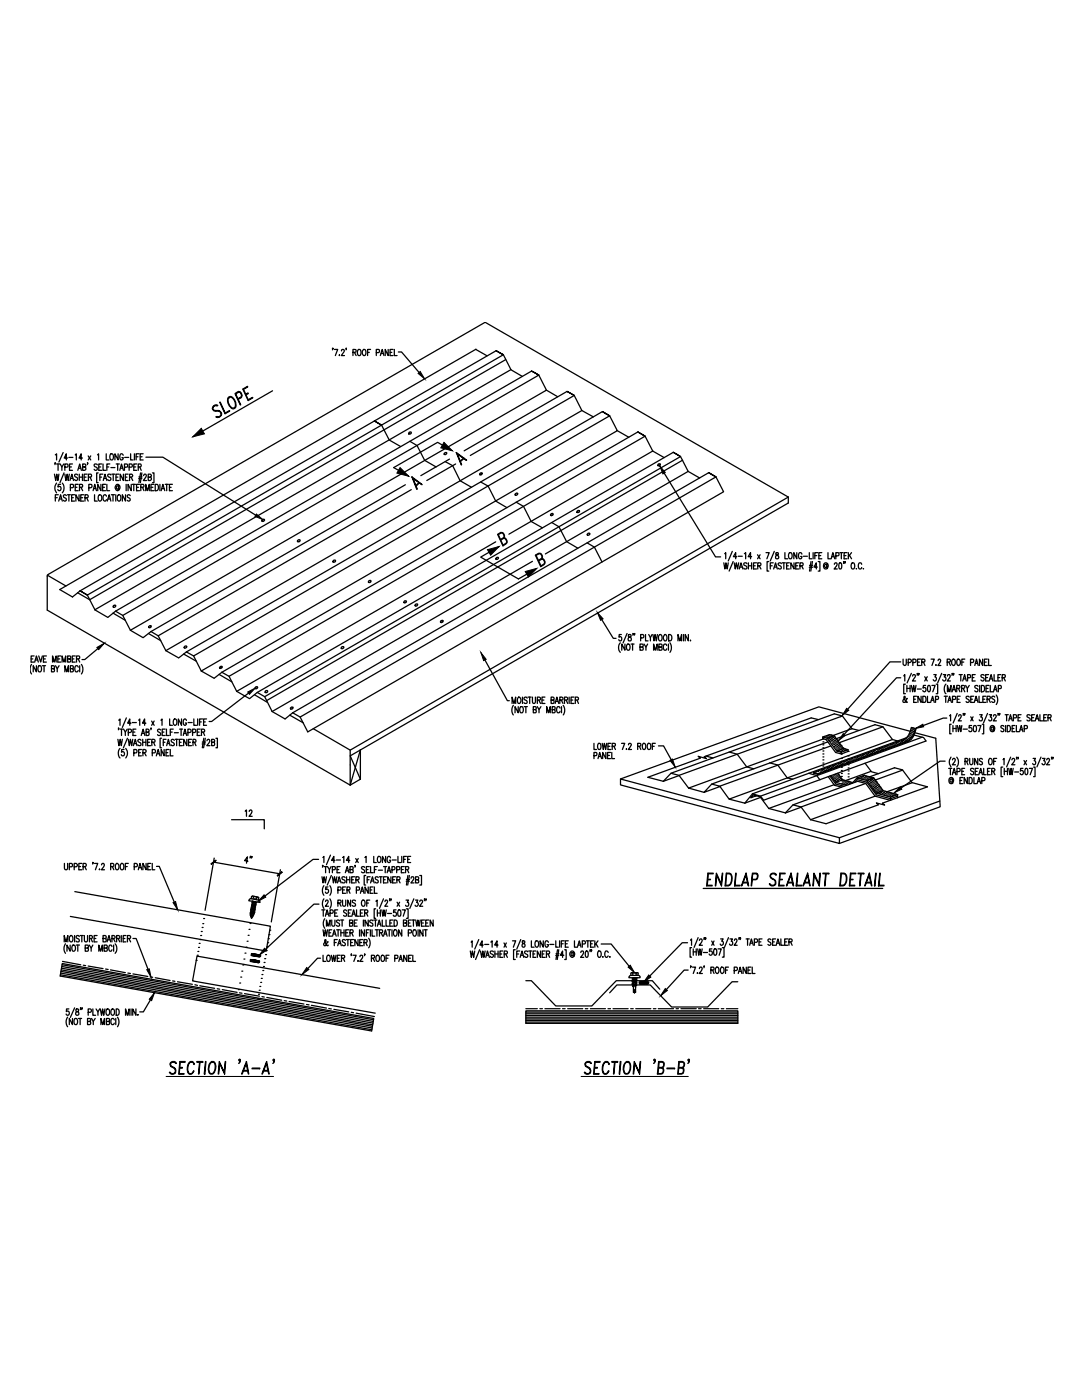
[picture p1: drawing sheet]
<svg xmlns="http://www.w3.org/2000/svg" width="216mm" height="279mm" viewBox="0 0 216 279" stroke-linecap="round" stroke-linejoin="round" font-family="sans-serif">
<g fill="none" stroke="#000" stroke-width=".25">
<path d="M45.6 79.3a.73 .73 0 0 1 1.2 .4l.3 1a.61 .61 0 0 1-.3 .8 .61 .61 0 0 1-.8-.2 1.58 1.58 0 0 1-.4-2zM45.8 79.3a1.41 1.41 0 0 1 1 2l-.2 .1a1.27 1.27 0 0 1-1.1-1.4v-.4zM47.5 79.6l.6-.4a.65 .65 0 0 0-.4-1l-.7 .4 .9 2.2-1-2.3 .7-.4a.8 .8 0 0 1 .6 1.2l-.7 .4M48.5 77.7l.9-.6v.1l-.8 .5 .9 2.1 .9-.4-.9 .5zM49 78.7l.5-.3 .1 .1-.5 .3M54.4 78l-15.9 9.2M66.4 69.5h-.1h.1l-.1 .3M66.7 69.7h.7l-.5 1.3M67.7 70.8v.2zM68.1 70v-.1a.29 .29 0 0 1 .5-.1 .29 .29 0 0 1 .1 .4l-.6 .8h.6M69.1 69.5l-.1 .3M70.4 70.3l.6-.1v-.4l-.6-.1v1.3"/>
<path d="M70.7 70.3l.4 .7M71.5 69.8l.1-.1a.68 .68 0 0 1 .5 .5 .68 .68 0 0 1-.2 .7l-.1 .1a.68 .68 0 0 1-.5-.5 .68 .68 0 0 1 .2-.7zM72.5 69.8l.1-.1a.65 .65 0 0 1 .4 .7 .65 .65 0 0 1-.4 .6 .79 .79 0 0 1-.1-1.2zM73.3 70.3h.4M73.9 69.7h-.6v1.3M75.1 70.4l.5-.1 .1-.5-.6-.1v1.3M75.9 71l.4-1.3 .3 1.3M76 70.5h.5M77.5 69.7v1.3l-.6-1.3v1.3M77.8 70.3h.4M78.4 69.7h-.6v1.3h.6M78.7 69.7v1.3h.5"/>
<path d="M79.5 70.2h.6l3.5 4.2M94.9 69.7l-83 48 2.6 1.4 1.5-1.2 .7 .4-.7-.4 83-47.9M94.9 69.7l2.3 1.3M95 69.7h-.1M99 70l1.4 .8zM100.9 71.8l-83 47.9-2.4-1.4M102 73.8l-83 47.9M104.2 75.1l-2.2-1.3-1.6-3-83 48-.7-.5 .7 .5 1.6 2.9 2.5 1.5M106.1 74.1l.7 .3-.7-.3M106.1 74.1l-83 47.9M109 77.9l2.3 1.3M113.1 78.1l1.5 .8z"/>
<path d="M113.1 78.1l-20.5 11.9M10.9 94.6l.2 1.3 .2-1.3 .2 1.3 .3-1.3M11 90.8l.3-.2v1.2M11 92.4v.3M11 99.3h.4M11.3 96.4a1.55 1.55 0 0 0 0 2M11.3 92.6h.6M11.6 92.6v1.3M11.6 98.7h-.6v1.3M11.9 99.6h.4M12 92.6l.3 .6v.7M12.1 96.7h-.5v.5a.37 .37 0 0 1 .5 .1 .37 .37 0 0 1 0 .5 .37 .37 0 0 1-.5 0l-.1-.1"/>
<path d="M12.4 96.4a1.55 1.55 0 0 1 0 2M12.6 90.3l-.8 1.9M12.7 92.6l-.4 .6M12.8 94.4l-.8 1.9M12.9 94.6l.3 1.3 .2-1.3 .2 1.3 .2-1.3M12.9 93.2l.6-.1v-.5h-.6v1.3M13.2 98.9a.3 .3 0 0 0-.4-.1 .3 .3 0 0 0 0 .5l.4 .2v.3l-.2 .2-.4-.2M13.4 98.7h.6M13.5 91.4h-.7l.4-.8v1.2M13.7 91.3h.8M13.7 98.7v1.3M13.9 93.2h.4"/>
<path d="M14 95.9l.3-1.3 .4 1.3M14 97.3l.6-.1v-.5h-.6v1.2M14.1 95.5h.4M14.3 99.3h.3M14.5 92.6h-.6v1.3h.6M14.9 98.7h-.6v1.3h.6M15 90.8l.2-.2v1.2M15 97.3h.4M15.5 94.8l-.2-.2-.4 .2v.3l.4 .2a.32 .32 0 0 1 .1 .5 .32 .32 0 0 1-.5-.1M15.5 93.9l.4-1.3 .3 1.3M15.6 96.7h-.6v1.2h.6M15.7 93.4h.4"/>
<path d="M15.8 98.7v1.3l-.7-1.3v1.3M15.8 94.6v1.3M15.8 95.2h.7M15.9 97.3l.5-.1v-.5h-.5v1.2M16.1 99.3h.4M16.2 97.3l.3 .6M16.5 91.4h-.7l.4-.8v1.2M16.5 94.6v1.3M16.5 93.2l.5-.1 .1-.4-.6-.1v1.3l.6-.2v-.4l-.2-.1M16.7 98.7h-.6v1.3h.6M16.8 95.2h.4M17 99.3h.5l.1-.4-.6-.2v1.3"/>
<path d="M17.3 99.3l.3 .7M17.4 94.6h-.6v1.3h.6M17.5 92.4l-.1 .3M17.6 91l.5 .8M17.6 95.2h.6v-.5l-.6-.1v1.3M17.7 97.3l.6-.1v-.5h-.6v1.2M18 95.2l.3 .7M18.1 91l-.5 .8M18.6 97.9l.3-1.2 .3 1.2M18.7 97.5h.4M18.9 98.7v1.3h.5M19.4 92.8l-.2-.2-.4 .2v.2l.4 .2a.33 .33 0 0 1 .1 .6 .33 .33 0 0 1-.5-.1"/>
<path d="M19.5 90.8l.2-.2v1.2M19.6 94.4h-.3v1.9h.3M19.7 98.9l.1-.2a.66 .66 0 0 1 .5 .7 .66 .66 0 0 1-.5 .6l-.2-.5zM19.7 93.2h.4M19.9 95.2h.4M20.1 96.7v1.2l-.6-1.2v1.2M20.3 92.6h-.6v1.3h.6M20.5 97.3h.4M20.5 94.6h-.6v1.3M20.6 92.6v1.3h.5M20.6 95.9l.3-1.3 .4 1.3M20.7 95.5h.5"/>
<path d="M21.1 96.7h-.6v1.2h.6M21.2 90.6v1.2h.5M21.2 99l-.2-.3a.66 .66 0 0 0-.5 .7 .66 .66 0 0 0 .5 .6l.2-.3M21.3 96.7v1.2h.6M21.3 93.2h.4M21.6 99.6h.4M21.9 92.6h-.6v1.3M22.1 90.6h.1a.68 .68 0 0 1 .5 .5 .68 .68 0 0 1-.2 .7h-.1a.68 .68 0 0 1-.5-.5 .68 .68 0 0 1 .2-.7zM22.1 94.8l-.2-.2-.4 .2v.3l.4 .2a.33 .33 0 0 1 .1 .5 .33 .33 0 0 1-.5-.1M22.1 93.3h.8M22.2 98.7h.6M22.3 94.6h.6"/>
<path d="M22.5 98.7v1.3M22.6 94.6v1.3M23.1 98.7v1.3M23.1 95.2h.4M23.2 92.6h.6M23.5 98.9l.2-.2a.66 .66 0 0 1 .4 .7 .66 .66 0 0 1-.4 .6l-.3-.5zM23.5 92.6v1.3M23.6 90.6v1.2l-.7-1.2v1.2M23.7 97.1l-.1-.1a.29 .29 0 0 0-.4 .3 .29 .29 0 0 0 .4 .3l.1-.2M23.7 97v.6a.52 .52 0 0 0 .2-.7 .52 .52 0 0 0-.7-.2 .52 .52 0 0 0-.2 .7 .48 .48 0 0 0 .3 .4 .48 .48 0 0 0 .5-.1M23.7 94.6h-.6v1.3h.6M23.9 93.9l.3-1.3 .4 1.3"/>
<path d="M24 93.4h.5M24.6 90.9a.35 .35 0 0 0-.5-.3 .35 .35 0 0 0-.2 .4v.3a.36 .36 0 0 0 .3 .5 .36 .36 0 0 0 .4-.5h-.3M24.6 94.6v1.3l-.6-1.3v1.3M24.8 93.2l.6-.1v-.5h-.6v1.3M24.9 91.3h.8M25 95.2h.3M25 98.7v1.3l-.6-1.3v1.3M25.2 96.7v1.2M25.6 94.6h-.6v1.3h.6M25.8 93.2l.6-.1-.1-.5h-.5v1.3M25.9 95.2h.5l.1-.2-.1-.3-.5-.1v1.3M26 98.9a.3 .3 0 0 0-.5-.1 .3 .3 0 0 0 .1 .5l.3 .2 .1 .3-.2 .2-.4-.2"/>
<path d="M26.1 90.6v1.2h.5M26.1 95.2l.4 .7M26.2 96.7v1.2l-.6-1.2v1.2M26.4 96.7h.6M26.7 93.2h.4M26.7 96.7v1.2M26.8 90.6v1.2M27.2 91.2h.3M27.2 97.3h.4M27.3 92.6h-.6v1.3h.6M27.6 93.2l.5-.1v-.5h-.5v1.3M27.7 95.5h.6"/>
<path d="M27.7 95.2h.6M27.8 90.6h-.6v1.2M27.8 96.7h-.6v1.2h.6M27.9 93.2l.3 .7M28 91.2h.3M28.1 94.4l-.4 1.9M28.1 97.3l.5-.1v-.5h-.5v1.2M28.3 94.4l-.3 1.9M28.4 97.3l.3 .6M28.6 90.6h-.6v1.2h.6M28.6 94.9l.3-.3 .2 .1 .1 .2-.6 1h.6M29.1 97.9v-1.2l.3 1.2 .4-1.2v1.2"/>
<path d="M29.1 91.2h3.4l18.5 11.6M29.6 95.2h.5l.1-.2-.1-.3-.5-.1v1.3h.4l.2-.3-.2-.4M30.1 97.3h.4M30.4 94.4h.3v1.9h-.3M30.7 96.7h-.6v1.2h.6M31 96.7a.67 .67 0 0 1 .6 .4 .67 .67 0 0 1-.2 .7l-.4 .1zM31.9 96.7v1.2M32.2 97.9l.3-1.2 .4 1.2M32.3 97.5h.5M33 96.7h.6M33.3 96.7v1.2M33.8 97.3h.3"/>
<path d="M34.4 96.7h-.6v1.2h.6M42.6 81l.6-.2 .3 .1-.2 .1h-.1a.58 .58 0 0 0-.7 .7l.5 .2a.87 .87 0 0 1 1.2 1 .74 .74 0 0 1-1.1 .3h.3a.6 .6 0 0 0 .7-.6 .67 .67 0 0 0-.6-.6l-.5 .1a.6 .6 0 0 1-.6-.4 .6 .6 0 0 1 .2-.7zM43.8 80.3l1.1 2.1 .9-.5v.2l-.9 .5zM74.7 84l1.4 .9zM76.1 84.9l1.6 2.9 2.3 1.3M80.9 96.7l-50.8 29.3M81.8 88.1l1.4 .8 1.5 3 2.3 1.3M82.1 97.7l-50.5 29.2M82.2 95.2l2 1.5-1.8-1.2 .9 2.1-.1 .1zM83.6 96.3l-.6 .6M83.7 96.3l-.7 .8M88.6 90.5a.23 .23 0 0 1 .4-.2 .23 .23 0 0 1 0 .3l-.2 .1z"/>
<path d="M88.8 92.1l1.5 .8 1.5 3 2.3 1.4M89.7 91.6l-5.7 3.3M90.1 89.9l-2.8-1.6-8.7 5 2.8 1.6M90.9 92.6l-5.7 3.3M91 90.3l2.1 1.5-1.8-1.2 .8 2.2zM92.5 91.5l-.7 .5M92.6 91.5l-.8 .7M93.8 90.9l20.8-12 1.5 3-83 48M95.7 94.5a.25 .25 0 0 1 .4-.2 .25 .25 0 0 1 .1 .4 .25 .25 0 0 1-.3 .1l-.2-.1zM95.9 96.2l1.5 .8 1.5 3 2.3 1.3M102.8 98.6a.27 .27 0 0 1 .4-.2 .27 .27 0 0 1 .1 .4 .27 .27 0 0 1-.4 0zM116.1 81.9l2.3 1.3"/>
<path d="M120.2 82.1l.7 .5-.7-.5M120.2 82.1l-83 48M123.2 86l2.3 1.3M127.3 86.2l.7 .4-.7-.4M127.3 86.2l-83 48M130.2 90l-1.5-2.9-.7-.5 .7 .5-83 47.9-1.4-.8M130.2 90l-28.7 16.6M130.2 90l2.3 1.3M132.5 94.4l10.3 16.7h1M134.4 90.3l.7 .4-.7-.4M134.4 90.3l-83.1 47.9M136.2 91.8l-83 48"/>
<path d="M137.3 94.1l-1.5-3-.7-.4 .7 .4-83 47.9-1.5-.8M137.3 94.1l2.3 1.3M137.3 94.1l-28.5 16.4M141.4 94.3l.7 .5-.7-.5M141.4 94.3l-83 48M157.3 99.2l-87.4 50.5-7.4-4.3M157.3 99.2l-60.5-34.9-87.2 50.4M157.3 99.2v1.2l-87.4 50.4 2 4.7M9.4 114.8l3.8 2.1M9.6 114.7l-.2 .3v6.8l60.5 34.9v-7M11.7 100l.4-1.3 .3 1.3M21.4 100l.4-1.3 .3 1.3"/>
<path d="M52.3 103.8a.23 .23 0 0 1 .3-.2 .23 .23 0 0 1 0 .4l-.2 .1zM98.9 108.1l-51.7 29.9M99.6 109.1l-3.7 2.1 7.5 4.3 3.4-1.9M99.9 107.7l.5-.3a.65 .65 0 0 0-.2-1l-.8 .3 1 2.1 .5-.3a.65 .65 0 0 0-.2-1h-.3l-.5 .3M100.4 107.4l.3-.1 .3 .3a.69 .69 0 0 1 0 1l-.6 .3-1.1-2.2 .6-.4h.3a.71 .71 0 0 1 .2 1.2M103 100.2l1.5 .9 1.5 3 2.2 1.2M106.2 112l-51.9 30M107.4 111.8l.6-.3a.65 .65 0 0 0-.2-1l-.8 .3 .9 2.1 .6-.3a.65 .65 0 0 0-.2-1l-.8 .3M108 111.5l.4 .1a.73 .73 0 0 1 .1 1.1l-.6 .4-1.1-2.3 .7-.4h.3a.74 .74 0 0 1 .2 1.2M109.9 102.8h.1M109.9 102.6a.23 .23 0 0 1 .3-.2 .23 .23 0 0 1 .2 .3 .23 .23 0 0 1-.3 .2l-.3-.1zM110.1 104.3l1.4 .8 1.6 3 2.2 1.3"/>
<path d="M115.1 102.2h.1M117.2 108.3l1.4 .9 1.5 3M144.4 112.3l.2 1.3 .3-1.3 .2 1.3 .2-1.3M144.6 110.5l.2-.2v1.2M146.1 110l-.8 1.9M146.3 112.1l-.8 1.9M146.5 112.3l.2 1.3 .2-1.3 .3 1.3 .2-1.3M147 111.1h-.7l.5-.8v1.2M147.3 111h.8M147.5 113.6l.4-1.3 .3 1.3M147.6 113.2h.5M148.5 110.5l.3-.2v1.2"/>
<path d="M149 112.5l-.2-.2-.3 .1-.1 .3 .6 .4v.3l-.2 .2-.4-.2M149.3 112.3v1.3M149.3 112.9h.7M150 111.1h-.7l.5-.8v1.2M150 112.3v1.3M150.4 112.9h.3M150.9 112.3h-.5v1.3h.5M151.2 110.7l.5 .8M151.2 112.9l.6-.1v-.4l-.6-.1v1.3M151.5 112.9l.3 .7M151.7 110.7l-.5 .8M152.9 110.3h.6l-.5 1.2"/>
<path d="M153.4 112.1h-.3v1.9h.3M153.7 112.9h.4M154.3 112.3h-.6v1.3M154.4 113.6l.4-1.3 .3 1.3M154.5 110l-.8 1.9M154.5 113.2h.5M154.8 110.3v.4a.41 .41 0 0 1 .6 .4 .41 .41 0 0 1-.6 .4 .49 .49 0 0 1 .5-.8v-.4zM155.9 112.5l-.2-.2-.3 .1-.1 .3a.53 .53 0 0 1 .5 .8l-.3 .1-.2-.2M156.1 112.3h.6M156.4 112.3v1.3M156.6 110.3v1.2h.6M157 112.9h.3"/>
<path d="M157.5 110.3h.1a.65 .65 0 0 1 .5 .6 .65 .65 0 0 1-.5 .6 .83 .83 0 0 1-.1-1.2zM157.5 112.3h-.5v1.3h.5M158.4 112.3v1.3l-.6-1.3v1.3M158.8 112.9h.4M159 110.3v1.2l-.6-1.2v1.2M159.4 112.3h-.6v1.3h.6M159.6 112.9l.6-.1v-.4l-.6-.1v1.3M160 112.9l.3 .7M160 110.6a.35 .35 0 0 0-.4-.3 .35 .35 0 0 0-.3 .5v.3a.36 .36 0 0 0 .4 .4 .36 .36 0 0 0 .3-.4h-.2M160.3 111h.8M161.5 110.3v1.2h.5M161.5 113.2h.6"/>
<path d="M161.5 112.8h.7M161.8 112.1l-.3 1.9M162.1 112.1l-.3 1.9M162.2 110.3v1.2M162.6 110.9h.4M163.1 113.2h-.7l.5-.9v1.3M163.2 110.3h-.6v1.2M163.3 112.1h.3v1.9h-.3M163.4 110.9h.4M164 110.3h-.6v1.2h.6M165 112.8l-.3-.2-.2 .2 .1 .4 .2 .1 .2-.2M165 112.6v.7a.49 .49 0 0 0 .2-.7 .49 .49 0 0 0-.7-.2 .49 .49 0 0 0-.2 .6 .45 .45 0 0 0 .3 .5 .45 .45 0 0 0 .5-.1"/>
<path d="M165.2 110.3v1.2h.5M165.8 111.5l.4-1.2 .4 1.2M166 111.1h.4M166.5 112.6l.2-.3 .3 .2-.1 .5-.5 .6h.7M166.8 110.9h.5v-.6h-.5v1.2M167.5 112.4h.3l.1 .1v.8l-.2 .3-.3-.3zM167.6 110.3h.6M167.9 110.3v1.2M168.4 112.2l-.1 .3M168.4 110.9h.4M168.6 112.2v.3M169 110.3h-.6v1.2h.6"/>
<path d="M169.3 110.3v1.2M169.5 110.8l.4 .7M169.9 110.3l-.6 .8M170 112.4l.1-.1a.68 .68 0 0 1 .5 .5 .68 .68 0 0 1-.2 .7l-.1 .1a.68 .68 0 0 1-.5-.5 .68 .68 0 0 1 .2-.7zM170.9 113.5h.1M171.9 112.6a.35 .35 0 0 0-.4-.3 .35 .35 0 0 0-.2 .5v.3a.35 .35 0 0 0 .2 .4 .35 .35 0 0 0 .4-.2M172.3 113.5h.1M6.2 131.5h.3M6.3 132.6a1.66 1.66 0 0 0 0 1.9M6.8 130.9h-.6v1.2h.6M6.9 132.1l.4-1.2 .3 1.2M7.1 131.7h.4"/>
<path d="M7.3 132.9v1.2l-.7-1.2v1.2M7.7 130.9l.4 1.2 .4-1.2M7.7 132.9h.1a.68 .68 0 0 1 .5 .5 .68 .68 0 0 1-.2 .6l-.1 .1a.68 .68 0 0 1-.5-.5 .68 .68 0 0 1 .2-.7zM8.5 132.9h.6M8.7 131.5h.3M8.8 132.9v1.2M9.3 130.9h-.6v1.2h.6M10.3 133.4l.5-.1v-.4h-.5v1.2l.5-.1 .1-.3-.2-.3M10.5 132.1v-1.2l.3 1.2 .4-1.2v1.2M11.1 132.9l.3 .5v.7M11.5 131.5h.4M11.8 132.9l-.4 .5"/>
<path d="M12.1 130.9h-.6v1.2h.6M12.4 132.1v-1.2l.4 1.2 .3-1.2v1.2M12.9 134.1v-1.2l.4 1.2 .4-1.2v1.2M13.5 131.5l.6-.1v-.4l-.6-.1v1.2l.6-.1v-.4l-.2-.1M14 133.4l.6-.1-.1-.4h-.5v1.2l.6-.1v-.3l-.2-.3M14.4 131.5h.4M15 130.9h-.6v1.2h.6M15.3 131.5l.5-.1 .1-.4-.6-.1v1.2M15.6 133.2a.35 .35 0 0 0-.4-.3 .35 .35 0 0 0-.3 .4v.3a.35 .35 0 0 0 .3 .5 .35 .35 0 0 0 .4-.3M15.6 131.5l.3 .6M15.9 132.9v1.2M16.2 132.6a1.66 1.66 0 0 1 0 1.9"/>
<path d="M19.5 129.4l-2.6 2.2h-.5M22.5 122.4l2.5 1.4M23.1 122l1.4 .8 83-47.9-.7-.5 .7 .5 1.5 3-83 47.9M23.1 122l-1.6 1.2M24.5 122.8l1.5 3M26 125.8l2.6 1.5M29.6 126.4l2.5 1.5M30.1 126l-1.5 1.2M30.1 126l1.5 .9M31.6 126.9l1.5 3M33.1 129.9l2.5 1.4M36.6 130.5l2.6 1.5"/>
<path d="M37.2 130.1l1.4 .8 83.1-47.9-.8-.4 .8 .4 1.5 3-83 47.9M37.2 130.1l-1.5 1.2M38.6 130.9l1.6 3M40.2 133.9l2.5 1.5M43.7 134.6l2.6 1.5M43.9 133.1a.24 .24 0 0 1 .3-.1 .24 .24 0 0 1 .1 .3 .24 .24 0 0 1-.3 .1l-.2-.1zM44.3 134.2l-1.6 1.2M45.7 135l1.5 3M47.2 138l2.6 1.4M49.6 138.3l-7.4 5.7h-.5M50.8 138.7l2.6 1.5M51.3 138.2l-1.5 1.2"/>
<path d="M52.8 139l1.5 3M87.9 124.2h.1M96.8 131.7l4.4 8.1h.4M103.5 139.1a.66 .66 0 0 1 .5 .7 .66 .66 0 0 1-.5 .6 .88 .88 0 0 1 0-1.3zM104.3 139.1v1.3M105.2 139.3a.31 .31 0 0 0-.4-.2 .31 .31 0 0 0-.2 .4l.4 .3a.34 .34 0 0 1 .1 .6 .34 .34 0 0 1-.6-.2M105.4 139.1h.6M105.7 139.1v1.3M106.2 139.1v1l.3 .3 .3-.2v-1.1M107.2 139.7h.6v-.5l-.6-.1v1.3M107.5 139.7l.4 .7M108.1 139.7h.4"/>
<path d="M108.7 139.1h-.6v1.3h.6M110 139.7h.5v-.5l-.5-.1v1.3l.5-.1 .1-.3-.3-.3M110.9 140h.4M111.7 139.7h.6v-.5l-.6-.1v1.3M112 139.7l.3 .7M112.6 139.7h.6v-.5l-.6-.1v1.3M113 139.7l.3 .7M113.6 139.1v1.3M113.9 139.7h.4M114.5 139.1h-.6v1.3h.6M114.8 139.7h.5l.1-.5-.6-.1v1.3M115.1 139.7l.3 .7"/>
<path d="M120.1 123.7l2.3 3.7h.5M123.8 128.3a1.5 1.5 0 0 0 0 1.9M124 126.6h-.4l-.1 .6 .2-.1a.41 .41 0 0 1 .4 .4 .41 .41 0 0 1-.5 .4l-.1-.3M124.7 128.5v1.3l-.6-1.3v1.3M125.1 128.7l.2-.2a.65 .65 0 0 1 .4 .7 .65 .65 0 0 1-.4 .6l-.3-.5zM125.1 126.4l-.8 1.9M125.4 126.7v.4a.47 .47 0 0 1 .5 .2 .47 .47 0 0 1-.1 .6 .39 .39 0 0 1-.5-.4 .39 .39 0 0 1 .5-.4l.1-.4zM125.9 128.5h.6M126.2 128.5v1.3M126.4 126.5l-.1 .3M126.6 126.5v.3M127.7 129.1l.6-.1v-.4l-.6-.1v1.3l.6-.1v-.4l-.2-.2"/>
<path d="M127.8 127.3l.6-.1v-.4l-.6-.2v1.3M128.5 128.5l.4 .6v.7M128.8 126.6v1.3h.5M129.2 128.5l-.3 .6M129.4 126.6l.4 .6v.7M130.1 126.6l-.3 .6M130.3 126.6l.2 1.3 .2-1.3 .3 1.3 .2-1.3M130.4 129.8v-1.3l.4 1.3 .3-1.3v1.3M131.5 129.1l.5-.1 .1-.4-.6-.1v1.3l.6-.1v-.4l-.2-.2M131.6 126.7l.1-.1a.68 .68 0 0 1 .4 .7 .68 .68 0 0 1-.4 .6 .83 .83 0 0 1-.1-1.2zM132.6 126.7l.1-.1a.68 .68 0 0 1 .4 .7 .68 .68 0 0 1-.4 .6 .79 .79 0 0 1-.1-1.2zM133 128.8a.35 .35 0 0 0-.4-.3 .35 .35 0 0 0-.2 .5v.3a.35 .35 0 0 0 .2 .5 .35 .35 0 0 0 .4-.3"/>
<path d="M133.4 128.5v1.3M133.4 126.6a.64 .64 0 0 1 .7 .7 .64 .64 0 0 1-.7 .6zM133.7 128.3a1.66 1.66 0 0 1 0 1.9M135.3 127.9v-1.3l.4 1.3 .3-1.3v1.3M136.4 126.6v1.3M137.4 126.6v1.3l-.7-1.3v1.3M137.8 127.8v.1zM179.7 135.3h-.8l-10.5 11.3M179.7 132.1h-2.1l-8.5 9.4M180.2 131.5v1.1l.3 .2 .3-.2v-1.1M180.3 134.9l.2-.3v1.3M180.7 136.5h-.4v1.9h.4"/>
<path d="M181 136.8v1.3M181 137.4h.6M181 139.5v-.1a.66 .66 0 0 1-.8 .7v-.4l.4-.5-.1-.2-.1 .4 .4 .7h.2M181.2 132.2l.6-.1v-.3l-.1-.2-.5-.1v1.3M181.6 136.8v1.3M181.8 136.8l.3 1.3 .2-1.3 .2 1.3 .3-1.3M181.8 134.4l-.8 1.9M182.1 134.9a.29 .29 0 0 1 .4-.2 .29 .29 0 0 1 .1 .4l-.5 .8h.6M182.1 132.2l.6-.1v-.4l-.6-.2v1.3M182.3 139.5h.4M182.9 139h-.6v1.2h.6M183 137.5h.8"/>
<path d="M183.1 134.5l-.1 .3M183.1 132.1h.4M183.4 134.5h-.2h.2l-.2 .3M183.7 131.5h-.6v1.3h.6M183.8 139v1.2l-.6-1.2v1.2M183.9 132.1h.6v-.4l-.6-.2v1.3M184.1 139a.67 .67 0 0 1 .7 .4 .67 .67 0 0 1-.2 .7l-.5 .1zM184.3 132.1l.3 .7M184.5 135.1l.5 .8M184.7 136.8h-.4l-.1 .5a.37 .37 0 0 1 .5 .1 .37 .37 0 0 1 0 .5 .37 .37 0 0 1-.5 0l-.1-.1M185 135.1l-.5 .8M185.1 139v1.2h.5"/>
<path d="M185.2 136.8h.2a.82 .82 0 0 1-.1 1.3l-.2-.6zM185.8 131.5h.6l-.4 1.3M185.8 139.8h.5M186 136.8h.6l-.5 1.3M186.3 134.6h.5l-.3 .5a.36 .36 0 0 1 .3 .6 .36 .36 0 0 1-.6 0M186.7 139.6l.5-.1v-.5h-.5v1.2M186.8 132.7h.1M186.8 136.5h.3v1.9h-.3M187.2 131.8v-.1a.27 .27 0 0 1 .4-.1 .27 .27 0 0 1 0 .4l-.5 .8h.6M187.9 134.4l-.8 1.9M188.2 134.6h.5l-.3 .5a.36 .36 0 0 1 .3 .5 .36 .36 0 0 1-.6 .1M188.4 139h.6"/>
<path d="M188.7 139v1.2M188.8 136.5a1.5 1.5 0 0 0 0 1.9M189 132.1h.6v-.4l-.6-.2v1.3M189 134.9l.1-.2a.34 .34 0 0 1 .5 .1 .34 .34 0 0 1-.1 .5l-.5 .6h.6M189 138.1v-1.3l.4 1.3 .4-1.3v1.3M189.3 139.8h.4M189.3 132.1l.3 .7M190 138.1l.4-1.3 .3 1.3M190 131.7l.2-.2a.68 .68 0 0 1 .4 .7 .68 .68 0 0 1-.4 .6l-.3-.5zM190.1 134.5h-.2h.2l-.2 .3M190.1 139.6l.5-.1 .1-.5h-.6v1.2M190.1 137.6h.5"/>
<path d="M190.3 134.5l-.1 .3M190.9 137.4l.6-.1v-.5h-.6v1.3M191 131.7l.2-.2a.66 .66 0 0 1 .5 .7 .66 .66 0 0 1-.5 .6l-.3-.5zM191 139.5h.4M191.2 137.4l.3 .7M191.4 134.6h.6M191.6 139h-.6v1.2h.6M191.7 134.6v1.3M191.9 137.4l.5-.1 .1-.4-.6-.1v1.3M191.9 132.1h.4M192.1 135.9l.4-1.3 .3 1.3M192.2 137.4l.3 .7"/>
<path d="M192.3 135.5h.4M192.5 131.5h-.6v1.3M192.7 136.8l.3 .6v.7M193.1 135.3l.5-.1v-.5l-.5-.1v1.3M193.4 139.1l-.2-.1h-.3l-.1 .4a.53 .53 0 0 1 .5 .7l-.3 .1-.2-.2M193.4 136.8l-.4 .6M193.7 132.2l.5-.1 .1-.4-.6-.2v1.3M193.7 139.5h.3M194 135.2h.3M194.3 139h-.6v1.2h.6M194.5 132.8l.3-1.3 .4 1.3M194.5 139.8h.5"/>
<path d="M194.6 134.6h-.6v1.3h.6M194.6 132.4h.5M195.1 137l-.2-.2-.4 .2v.2l.5 .2a.34 .34 0 0 1 .1 .6 .34 .34 0 0 1-.6-.1M195.4 139v1.2h.5M195.5 136.8v1.3M195.8 136.8a.67 .67 0 0 1 .7 .4 .67 .67 0 0 1-.2 .8l-.5 .1zM196.1 131.5v1.3l-.7-1.3v1.3M196.1 139.5h.4M196.4 134.8l-.2-.2-.5 .2 .1 .3 .4 .2a.34 .34 0 0 1 .1 .5 .34 .34 0 0 1-.6-.1M196.4 132.1h.4M196.7 135.2h.3M196.7 139h-.6v1.2h.6"/>
<path d="M196.8 137.4h.3M197 139.5h.5l.1-.5h-.6v1.2M197 131.5h-.6v1.3h.6M197.3 134.6h-.6v1.3h.6M197.3 131.5v1.3h.5M197.3 139.5l.3 .7M197.3 136.8h-.5v1.3h.5M197.4 135.9l.4-1.3 .3 1.3M197.6 135.5h.4M197.6 136.8v1.3h.5M198.2 138.1l.4-1.3 .4 1.3M198.4 134.6v1.3h.5"/>
<path d="M198.4 137.6h.4M198.5 139.1l-.2-.1h-.3l-.1 .4a.53 .53 0 0 1 .5 .7l-.3 .1-.2-.2M198.8 138.7a1.66 1.66 0 0 1 0 1.9M199.1 135.2h.4M199.2 137.4l.6-.1-.1-.5h-.5v1.3M199.7 134.6h-.6v1.3h.6M200 135.2h.5v-.5l-.5-.1v1.3M200.3 135.2l.3 .7M23.5 147.5l.2 1.3 .3-1.3 .2 1.3 .2-1.3M23.7 143.7l.2-.2v1.3M23.7 145.3l-.1 .3M23.9 149.4a1.5 1.5 0 0 0 0 1.9"/>
<path d="M23.9 145.5h.6M24.2 145.5v1.3M24.7 145.5l.3 .6v.7M24.8 149.6h-.5l-.1 .5a.37 .37 0 0 1 .5 .1 .37 .37 0 0 1 0 .5 .37 .37 0 0 1-.5 0v-.1M25.1 149.4a1.5 1.5 0 0 1 0 1.9M25.2 143.3l-.8 1.9M25.4 145.5l-.4 .6M25.4 147.3l-.8 1.9M25.6 147.5l.2 1.3 .2-1.3 .3 1.3 .2-1.3M25.6 146.2l.6-.1-.1-.5-.5-.1v1.3M26.1 144.3h-.6l.4-.8v1.3M26.4 144.2h.8"/>
<path d="M26.5 146.1h.4M26.6 148.8l.4-1.3 .3 1.3M26.7 150.3l.5-.1v-.5l-.5-.1v1.2M26.7 148.4h.5M27.1 145.5h-.6v1.3h.6M27.7 143.7l.2-.2v1.3M27.7 150.2h.3M28.1 147.8a.3 .3 0 0 0-.4-.2 .3 .3 0 0 0 0 .5l.3 .1a.34 .34 0 0 1 0 .6 .34 .34 0 0 1-.5-.2M28.2 146.8l.4-1.3 .3 1.3M28.2 149.6h-.5v1.2h.5M28.3 146.4h.5M28.5 147.5v1.3"/>
<path d="M28.5 148.1h.6M28.5 150.2l.6-.1v-.4l-.6-.1v1.2M28.8 150.2l.4 .6M29.1 144.3h-.7l.5-.8v1.3M29.1 147.5v1.3M29.2 146.1h.5v-.5l-.5-.1v1.3l.5-.1v-.3l-.2-.3M29.4 148.1h.4M30 147.5h-.6v1.3h.6M30.2 145.3l-.1 .3M30.3 143.9l.5 .9M30.3 148.1h.5l.1-.4-.6-.2v1.3M30.4 150.3l.5-.1v-.5l-.5-.1v1.2"/>
<path d="M30.6 148.1l.3 .7M30.8 143.9l-.5 .9M31.2 150.8l.4-1.2 .3 1.2M31.4 150.4h.4M32.1 145.7a.32 .32 0 0 0-.5-.2 .32 .32 0 0 0 0 .6l.3 .1 .2 .4-.3 .2-.4-.2M32.1 143.7l.2-.2v1.3M32.2 147.3h-.3v1.9h.3M32.4 146.1h.3M32.6 148.1h.3M32.8 149.6v1.2l-.6-1.2v1.2M33 145.5h-.6v1.3h.6M33.1 147.5h-.5v1.3"/>
<path d="M33.1 150.2h.4M33.2 145.5v1.3h.6M33.3 148.8l.3-1.3 .3 1.3M33.4 148.4h.4M33.7 149.6h-.6v1.2h.6M33.9 143.5v1.3h.5M34 149.6v1.2h.5M34 146.1h.4M34.6 145.5h-.6v1.3M34.7 143.7l.1-.2a.66 .66 0 0 1 .5 .6 .66 .66 0 0 1-.5 .7l-.2-.5zM34.8 147.8a.32 .32 0 0 0-.5-.2 .32 .32 0 0 0-.1 .5l.4 .1a.33 .33 0 0 1 .1 .6 .33 .33 0 0 1-.6-.2M34.8 146.2h.8"/>
<path d="M35 147.5h.6M35.2 147.5v1.3M35.8 148.1h.3M35.8 145.5h.6M36.1 145.5v1.3M36.2 143.5v1.3l-.6-1.3v1.3M36.4 147.5h-.6v1.3h.6M36.6 146.8l.3-1.3 .3 1.3M36.7 146.4h.4M37.2 143.8a.33 .33 0 0 0-.4-.3 .33 .33 0 0 0-.2 .4v.4a.34 .34 0 0 0 .3 .5 .34 .34 0 0 0 .3-.5h-.2M37.3 147.5v1.3l-.7-1.3v1.3M37.5 146.2l.6-.1-.1-.5-.5-.1v1.3"/>
<path d="M37.5 144.2h.8M37.6 148.1h.4M38.2 147.5h-.6v1.3h.6M38.4 146.2l.6-.1v-.5l-.6-.1v1.3M38.5 148.1h.5l.1-.4-.6-.2v1.3M38.7 143.5v1.3h.5M38.8 148.1l.3 .7M39.4 146.1h.3M39.4 143.5v1.3M39.8 144.1h.4M39.9 145.5h-.5v1.3h.5M40.2 146.1h.6v-.5l-.6-.1v1.3"/>
<path d="M40.3 148.5h.7M40.4 148.1h.6M40.4 143.5h-.6v1.3M40.5 146.1l.3 .7M40.6 144.1h.4M40.7 147.3l-.3 1.9M41 147.3l-.4 1.9M41.2 143.5h-.6v1.3h.6M41.3 147.8v-.1a.34 .34 0 0 1 .6 0 .34 .34 0 0 1-.2 .5l-.4 .6h.6M42.2 148.1h.5l.1-.4-.6-.2v1.3h.5l.1-.4-.2-.3M43.1 147.3h.3v1.9h-.3M54.3 142l2.6 1.5 1.5-1.2"/>
<path d="M57.8 142.7l2.7 1.5M58 141.2a.24 .24 0 0 1 .4-.1 .24 .24 0 0 1-.1 .4h-.3zM58.4 142.3l1.5 .8 83-47.9-.8-.4 .8 .4 1.5 2.9-83 48-1.5-3M71.9 149.7v5.8l-2 1.2zM102.2 140.4v-1.3l.4 1.3 .3-1.3v1.3M102.4 140.8a1.66 1.66 0 0 0 0 1.9M103.4 141v1.3l-.6-1.3v1.3M103.9 141.1l.1-.1a.68 .68 0 0 1 .5 .5 .68 .68 0 0 1-.2 .7l-.1 .1a.68 .68 0 0 1-.5-.5 .68 .68 0 0 1 .2-.7zM104.6 141h.6M104.9 141v1.3M106.4 141.6l.6-.1-.1-.4-.5-.1v1.3l.6-.1v-.3l-.2-.3M107.2 141l.4 .6v.7"/>
<path d="M107.9 141l-.3 .6M109.1 142.3v-1.3l.4 1.3 .3-1.3v1.3M110.2 141.6l.5-.1v-.4l-.5-.1v1.3l.5-.1 .1-.3-.2-.3M110.8 140.4l.3-1.3 .4 1.3M111.7 141.3a.35 .35 0 0 0-.4-.3 .35 .35 0 0 0-.2 .5v.3a.35 .35 0 0 0 .2 .5 .35 .35 0 0 0 .4-.3M112 141v1.3M112.4 140.8a1.66 1.66 0 0 1 0 1.9M118.5 148.4v1.2h.5M118.5 150.8h.5v-.6h-.5v1.2M119.3 151.4l.4-1.2 .3 1.2M119.4 148.4h.1a.65 .65 0 0 1 .4 .6 .65 .65 0 0 1-.4 .6 .89 .89 0 0 1-.1-1.2zM119.5 151h.4"/>
<path d="M120.2 148.4l.2 1.2 .2-1.2 .2 1.2 .3-1.2M120.9 150.2v1.2l-.6-1.2v1.2M121.2 150.8h.4M121.3 148.9h.4M121.8 150.2h-.6v1.2h.6M121.9 148.4h-.6v1.2h.6M122.1 150.2v1.2h.5M122.2 148.9h.5l.1-.5h-.6v1.2M122.5 148.9l.3 .7M123.8 155.5l43.7 11.7v1.1l-43.7-11.7zM124 148.4h.7l-.5 1.2M125 149.5v.1z"/>
<path d="M125.4 148.6a.28 .28 0 0 1 .4-.2 .28 .28 0 0 1 .2 .3l-.6 .9h.6M127.2 148.9h.6v-.5h-.6v1.2M127.6 148.9l.3 .7M128.3 148.4h.1a.65 .65 0 0 1 .5 .6 .65 .65 0 0 1-.5 .6 .89 .89 0 0 1-.1-1.2zM129.3 148.4h.1a.63 .63 0 0 1 .5 .6 .63 .63 0 0 1-.5 .6 .89 .89 0 0 1-.1-1.2zM130.2 148.9h.3M130.8 148.4h-.6v1.2M131.4 148.9h1l1.5 2.7M132.4 155.9l1.5-1.6 1.6 .4 1.9 2.6M135.5 154.8l-3.1 1.1M137.4 157.3l3.1 .8M140.9 150.9l1.4 .4"/>
<path d="M143.6 157l-3.1 1.1 1.5-1.6 1.6 .4 1.9 2.6M145.5 150.1l1.6 .4 1.9 2.5 1.4 .4M150.1 158.4l-1.5 1.9M150.9 158.8l-1.1 .4 .5-.6 1.4 .4 1.7 2.3M151.8 159.1l-3.2 1.2M153.6 152.2l1.6 .5 1.9 2.6 1.1 .2M161.4 154.3l1.6 .5 .6 .8M162.3 154.2l.1 .1 .8 .2M162.3 154.2l.8 .2M162.4 154.1l.8 .3M162.4 154.1l-.1 .1M163.1 154.4l.1 .1v-.1"/>
<path d="M163.1 154.4h.1M163.2 153.9h.1M163.2 154.4l17.8-6.5a3.1 3.1 0 0 0 1.7-2.5h.1a3.2 3.2 0 0 1-1.6 2.6l-18 6.5M163.2 154.5h.1M163.3 143.6l-1.4-.3-21.4 7.7 .5 .4-1.7-.5 .4 .4-10.4 3.8 3.1 .8M163.7 153.9h.1M164 153.7h.1M164.2 147.1l.8 .2 1.4-.5 1.9 2.6M164.2 147.4l.7 .2 1.8 2.6 1.2 .3-.1-.4 1.4-.5M164.2 153.5h.1M164.2 152.9h.1M164.2 152.3h.1"/>
<path d="M164.2 151.7h.1M164.2 151.1h.1M164.2 150.5h.1M164.2 149.9h.1M164.2 149.2h.1M164.2 148.6h.1M164.2 148.1h.1M164.2 147.4h.1M164.2 153.6h.1M164.3 153.9h.1M164.3 147.5l-26.9 9.8M164.6 153.7h.1"/>
<path d="M164.7 147.1h.1M164.8 153.5h.1M165 146.9h.1M165 147.2h.1M165 147.3l1.9 2.6M165.1 153.3h.1M165.2 146.7h.1M165.2 148.1l-23.2 8.4M165.3 155l1.2 1.7 1.4 .4M165.3 147.1h.1M165.3 153.2h.1M165.3 147.4h.1"/>
<path d="M165.4 153.5h.1M165.4 147.8h.1M165.6 146.9h.1M165.6 153h.1M165.6 147.2h.1M165.6 154.9l1.2 1.6 1.6 .4M165.6 153.3h.1M165.6 147.6h.1M165.7 147.9h.1M165.8 154.8l1 1.3 1.3-.5 2.1 .6M165.8 146.7h.1M165.8 148.9l-22.2 8"/>
<path d="M165.8 147.1h.1M165.9 153.2h.1M165.9 147.4h.1M165.9 147.8h.1M166 148.1h.1M166.1 148.4h.1M166.1 146.9h.1M166.1 153h.1M166.1 154.9h.1M166.1 147.2h.1M166.2 147.6h.1M166.2 155.3h.1"/>
<path d="M166.3 147.9h.1M166.3 148.3h.1M166.4 148.6h.1M166.4 152.8h.1M166.4 154.7h.1M166.4 149h.1M166.4 147h.1M166.4 146.8l-.8-.2-1.4 .5v.3M166.4 156.6l-13 4.7M166.5 153.1h.1M166.5 155.1h.1M166.5 147.4h.1"/>
<path d="M166.5 155.4h.1M166.5 147.8h.1M166.6 155.8h.1M166.6 148.1h.1M166.6 148.4h.1M166.7 152.6h.1M166.7 154.5h.1M166.7 148.8h.1M166.7 153h.1M166.7 154.9h.1M166.7 149.1h.1M166.8 155.3h.1"/>
<path d="M166.8 149.5h.1M166.8 147.5h.1M166.8 156.1l2.1 .6M166.8 155.6h.1M166.8 147.9h.1M166.9 155.9h.1M166.9 148.3h.1M166.9 148.6h.1M167 152.8h.1M167 154.7h.1M167 148.9h.1M167 155h.1"/>
<path d="M167 149.3h.1M167.1 155.4h.1M167.1 149.7h.1M167.1 147.7h.1M167.1 155.8h.1M167.1 148.1h.1M167.2 154.3l.9 1.3M167.2 148.4h.1M167.2 152.6h.1M167.2 154.5h.1M167.2 148.8h.1M167.3 154.9h.1"/>
<path d="M167.3 149.1h.1M167.3 155.2h.1M167.3 149.5h.1M167.4 155.5h.1M167.4 149.8h.1M167.5 148.2h.1M167.5 152.4h.1M167.5 148.6h.1M167.5 152.8h.1M167.5 148.9h.1M167.6 155h.1M167.6 149.3h.1"/>
<path d="M167.7 155.4h.1M167.7 149.6h.1M167.7 155.7h.1M167.7 150h.1M167.8 152.2h.1M167.8 152.6h.1M167.8 148.8h.1M167.8 149.1h.1M167.9 156.4h.1M167.9 155.5h.1M167.9 155h.1M167.9 154.4h.1"/>
<path d="M167.9 153.8h.1M167.9 153.1h.1M167.9 152.5h.1M167.9 151.9h.1M167.9 151.4h.1M167.9 150.5h.1M167.9 149.5h.1M168 149.8h.1M168 155.9h.1M168 152.4h.1M168 156.3h.1M168.1 142.9l-32.6 11.8"/>
<path d="M168.2 149.3h.1M168.2 149.6h.1M168.3 155.7h.1M168.3 152.2h.1M168.3 149.4l-1.4 .5 .9 .2M168.3 149.4l.9 .2v.4l-1.3 .5M168.3 156.1h.1M168.4 156.4h.1M168.5 149.5h.1M168.5 149.8h.1M168.6 152h.1M168.6 155.9h.1"/>
<path d="M168.6 156.2h.1M168.7 156.6h.1M168.8 149.6h.1M168.9 151.9h.1M168.9 152.2h.1M168.9 156.1h.1M168.9 156.4h.1M169.1 152h.1M169.2 156.2h.1M169.2 156.6h.1M169.2 155.9h.1M169.2 155h.1"/>
<path d="M169.2 154.4h.1M169.2 153.9h.1M169.2 153.3h.1M169.2 152.6h.1M169.2 152h.1M169.2 151.4h.1M169.2 150.8h.1M169.2 150h.1M169.4 151.9h.1M169.4 156.1h.1M169.5 156.4h.1M169.7 151.7h.1"/>
<path d="M169.7 156.2h.1M169.9 151.5h.1M170 151.9h.1M170 145.4l-1.9-2.5-1.6-.4-32.6 11.8M170 145.4l-3.8 1.4M170 145.4l1.4 .4M170.2 151.7h.1M170.5 151.5h.1M170.5 156.1l.5-.5 2 .5 1.9 2.5 2.8 .8 1.4-.5M170.8 151.3h.1M171 151.1h.1M171 155.3l1.4-.6 2 .6-1.4 .5z"/>
<path d="M171 155.3l-1 1M171.1 151.5h.1M171.3 150.9h.1M171.3 151.3h.1M171.6 151.1h.1M171.6 155.3h.1M171.8 150.9h.1M171.9 155.1h.1M171.9 155.5h.1M172.1 150.8h.1M172.1 151.1h.1M172.1 155h.1"/>
<path d="M172.2 155.3h.1M172.3 150.6h.1M172.4 150.9h.1M172.4 154.7h.1M172.5 155.1h.1M172.5 155.5h.1M172.6 150.7h.1M172.6 152.3l1.3 1.7 1.4 .4M172.7 154.9h.1M172.7 155.3h.1M172.7 156.4l-1.6-.5-12.9 4.7M172.7 156.4l-12.9 4.7"/>
<path d="M172.7 156.4l1.9 2.5M172.8 155.6h.1M172.9 150.6h.1M173 155.1h.1M173 155.4h.1M173.1 155.8h.1M173.2 150.4h.1M173.2 150.7h.1M173.3 155.3h.1M173.4 155.6h.1M173.4 150.2h.1M173.4 156h.1"/>
<path d="M173.5 150.6h.1M173.5 156.3h.1M173.5 155l5-1.8 1.6 .4 1.9 2.6 3.1 .8-9 3.3 .4 .4-1.6-.5 .3 .4-10.4 3.8-3.1-.8M173.6 155.1h.1M173.6 155.4h.1M173.7 155.8h.1M173.7 150.4h.1M173.7 156.1h.1M173.8 156.5h.1M173.8 156.8h.1M173.8 153.9l-5.1 1.9M173.9 155.3h.1"/>
<path d="M173.9 155.6h.1M174 150.2h.1M174 155.9h.1M174 156.3h.1M174.1 156.6h.1M174.1 157h.1M174.2 157.3h.1M174.2 155.4h.1M174.2 150h.1M174.2 155.8h.1M174.3 156.1h.1M174.4 156.4h.1"/>
<path d="M174.4 156.8h.1M174.4 157.2h.1M174.5 149.8h.1M174.5 157.5h.1M174.5 155.6h.1M174.5 150.2h.1M174.6 157.8h.1M174.6 155.9h.1M174.6 144.6l1.6 .4 1.9 2.6M174.6 156.3h.1M174.6 144.6l-7.7 2.8M174.6 158.9l-12.9 4.7"/>
<path d="M174.7 156.6h.1M174.7 157h.1M174.7 157.3h.1M174.8 150h.1M174.8 157.7h.1M174.9 158h.1M174.9 156.1h.1M174.9 158.3l1.3-.5 2.9 .8M174.9 156.4h.1M174.9 156.8h.1M175 157.2h.1M175.1 149.8h.1"/>
<path d="M175.1 157.5h.1M175.1 157.8h.1M175.2 158.2h.1M175.2 156.6h.1M175.3 156.9h.1M175.3 149.6h.1M175.3 157.3h.1M175.4 157.7h.1M175.4 158h.1M175.5 158.3h.1M175.6 149.5h.1M175.6 157.1h.1"/>
<path d="M175.6 149.8h.1M175.6 157.5h.1M175.7 157.8h.1M175.7 158.2h.1M175.8 158.5h.1M175.8 149.3h.1M175.9 149.6h.1M175.9 157.6h.1M176 158h.1M176.1 158.3h.1M176.1 149.5h.1M176.2 145l-8.7 3.2"/>
<path d="M176.2 157.8l-1.8-2.5-1.4 .5 1.9 2.5 2.8 .8v.6l-3.1-.8M176.3 158.2h.1M176.3 158.5h.1M176.4 149.2h.1M176.6 158h.1M176.6 158.3h.1M176.6 149.1h.1M176.6 158.7h.1M176.7 149.4h.1M176.9 158.1h.1M176.9 148.9h.1M176.9 158.5h.1"/>
<path d="M177 149.2h.1M177 158.8h.1M177.2 158.3h.1M177.2 149.1h.1M177.2 158.6h.1M177.5 148.9h.1M177.5 158.5h.1M177.5 158.8h.1M177.7 148.7h.1M177.7 158.3h.1M177.8 149.1h.1M177.8 158.6h.1"/>
<path d="M177.8 159h.1M178 148.5h.1M178 148.9h.1M178 158.5h.1M178.1 147.6l-32.6 11.9 3.1 .8M178.1 158.8h.1M178.1 147.6l1.3 .4M178.3 148.7h.1M178.3 158.6h.1M178.5 148.5h.1M178.6 158.5h.1M178.8 148.4h.1"/>
<path d="M178.9 158.6h.1M179.1 148.1h.1M179.1 158.6l-1.4 .5M179.1 158.6v.6M179.1 148.5h.1M179.4 148.3h.1M179.6 148.1h.1M179.9 148h.1M180.1 153.7l-5.4 2M180.2 147.8h.1M180.2 148.1h.1M180.4 147.6h.1"/>
<path d="M180.5 147.9h.1M180.7 147.4h.1M180.7 147.8h.1M180.8 147.2l-30.7 11.2M180.9 147.2h.1M181 147.6h.1M181.2 147h.1M181.3 147.4h.1M181.4 146.5h.1M181.4 146.9h.1M181.5 147.2h.1M181.6 146h.1"/>
<path d="M181.6 145.9l-18.2-4.8-39.6 14.4M181.6 146.4h.1M181.7 146.7h.1M181.8 147h.1M181.8 145.5h.1M181.8 145.8h.1M181.9 146.1h.1M182 146.5h.1M182 156.2l-5 1.8M182 146.9h.1M182.1 145.3h.1M182.1 145.6h.1"/>
<path d="M182.1 146h.1M182.2 146.3h.1M182.4 145.5h.1M182.4 146.7l1.9 .5 .5 .7-32.4 11.8-.6-.8-1.7-.5M182.4 145.8h.1M182.6 146.2l4.1 1.1 .9 13.7-20.1 7.3M182.7 145.4l-.9-.2a3.1 3.1 0 0 1-1.6 2.5l-17.8 6.4M184 147.1l-32.2 11.8M185.7 140.2l.4-1.2 .3 1.2M187.5 159.9l-20 7.3M188.6 151.9h-1l-7.8 5.4M188.9 143.3h-.7l-4 1.5"/>
<path d="M189.1 140.2l.4-1.2 .4 1.2M189.3 153.3h.6M189.5 142.8l.2-.2v1.3M189.6 153.3v1.3M189.8 151.1a1.55 1.55 0 0 0 0 1.9M189.8 144.5h-.3v1.9h.3M190 154.6l.4-1.3 .3 1.3M190 155.6l-.2-.1-.2 .2v.4h.3l.1-.2M190 155.5v.6a.46 .46 0 0 0 .3-.5 .46 .46 0 0 0-.3-.4 .57 .57 0 0 0-.7 .6 .57 .57 0 0 0 .8 .5v-.1M190.1 151.7l.1-.3h.2l.2 .3-.6 .9h.7M190.1 144.8v1.2M190.1 145.4h.7"/>
<path d="M190.1 154.2h.5M190.8 144.8v1.2M190.9 151.1a1.55 1.55 0 0 1 0 1.9M191 154l.5-.1v-.5l-.5-.1v1.3M191 142.4l-.8 1.9M191 144.8l.2 1.2 .3-1.2 .2 1.2 .2-1.2M191.3 142.9l.2-.3 .3 .2-.1 .5-.5 .6h.6M191.5 155.8h.4M191.9 153.9h.4M192.1 155.2h-.6v1.2h.6M192.2 145.5h.8M192.3 142.4l-.1 .4"/>
<path d="M192.5 153.3h-.6v1.3h.6M192.5 142.4l-.1 .4M192.6 151.9h.5v-.4l-.5-.1v1.2M192.9 151.9l.3 .7M193 155.2v1.2l-.6-1.2v1.2M193.4 155.2a.67 .67 0 0 1 .6 .4 .67 .67 0 0 1-.2 .8h-.4zM193.5 151.4v1.1l.2 .1 .4-.1v-1.1M193.7 143.1l.5 .8M193.9 144.8h-.5v.5a.37 .37 0 0 1 .5 0 .37 .37 0 0 1-.1 .6 .37 .37 0 0 1-.5-.1M194.2 143.1l-.5 .8M194.3 153.5l-.2-.2-.4 .1v.4l.6 .3v.3l-.2 .2-.4-.2M194.3 144.8h.4l.1 .2v.8l-.3 .2a.91 .91 0 0 1-.2-1.2z"/>
<path d="M194.3 155.2v1.2h.5M194.4 140.2l.4-1.2 .3 1.2M194.6 153.9h.4M195 156.4l.3-1.2 .4 1.2M195.1 144.8h.6l-.4 1.2M195.1 151.4v1.2l-.6-1.2v1.2M195.1 156h.4M195.2 153.3h-.6v1.3h.6M195.3 154.6l.4-1.3 .3 1.3M195.4 154.2h.5M195.5 142.6h.5l-.3 .5a.36 .36 0 0 1 .3 .5 .36 .36 0 0 1-.6 .1M195.9 155.8h.6v-.6h-.6v1.2"/>
<path d="M196 144.5h.3v1.9h-.3M196 151.5a.3 .3 0 0 0-.5-.1 .3 .3 0 0 0 .1 .5l.3 .2 .1 .4-.2 .1-.4-.1M196.3 153.3v1.3h.5M197 142.4l-.8 1.9M197 153.9h.4M197.3 151.5l.2-.1a.66 .66 0 0 1 .5 .6 .66 .66 0 0 1-.5 .6l-.2-.4zM197.4 142.6h.5l-.3 .5a.35 .35 0 0 1 .3 .5 .35 .35 0 0 1-.6 .1M197.6 153.3h-.6v1.3h.6M197.9 153.9h.5l.1-.2-.1-.3-.5-.1v1.3M198.2 153.9l.3 .7M198.2 142.9v-.1a.29 .29 0 0 1 .4-.1 .29 .29 0 0 1 .1 .4l-.5 .8h.6M198.2 145.3l-.3-.2-.1 .2 .1 .4h.2l.1-.1"/>
<path d="M198.2 145.1v.6a.46 .46 0 0 0 .3-.4 .46 .46 0 0 0-.3-.5 .57 .57 0 0 0-.7 .6 .57 .57 0 0 0 .8 .5h.1M198.3 151.9h.4M198.9 151.4h-.6v1.2M199.2 142.4l-.1 .4M199.5 142.4h-.1h.1l-.1 .4M200.1 153.1h-.3v1.9h.3M200.1 151.6l.2-.2v1.2M200.3 145l-.2-.2h-.3v.4a.53 .53 0 0 1 .4 .8h-.3l-.2-.1M200.4 153.9h.6M200.4 153.3v1.3M200.6 142.6h.6M200.6 144.8v1.2"/>
<path d="M200.9 142.6v1.3M201 144.8a.67 .67 0 0 1 .6 .4 .67 .67 0 0 1-.1 .8h-.5zM201 153.3v1.3M201.3 143.9l.3-1.3 .4 1.3M201.3 153.3l.2 1.3 .2-1.3 .3 1.3 .2-1.3M201.4 143.4h.5M201.7 151.1l-.8 1.9M201.9 151.7l.2-.3h.2l.2 .3-.6 .9h.6M202 145.4h.3M202.2 143.3l.6-.1v-.5l-.6-.1v1.3M202.5 154.1h.8M202.5 144.8h-.5v1.2h.5"/>
<path d="M202.8 144.8v1.2h.5M202.9 151.2l-.1 .3M203.1 143.2h.4M203.2 151.2l-.1 .3M203.4 146l.4-1.2 .3 1.2M203.6 145.6h.4M203.7 142.6h-.6v1.3h.6M204.1 153.3h-.4l-.1 .6a.37 .37 0 0 1 .5 0 .37 .37 0 0 1 0 .5 .37 .37 0 0 1-.5 .1v-.1M204.3 151.8l.5 .8M204.4 145.4h.5v-.6h-.5v1.2M204.6 153.4l.2-.1a.82 .82 0 0 1 0 1.3l-.3-.5zM204.8 151.8l-.5 .8"/>
<path d="M205.4 153.3h.6l-.4 1.3M205.6 142.8l-.3-.2-.4 .2 .1 .3 .3 .2a.33 .33 0 0 1 .2 .5 .33 .33 0 0 1-.6-.1M205.9 143.2h.3M206.1 151.4h.5l-.2 .4a.37 .37 0 0 1 .2 .5 .37 .37 0 0 1-.5 .2v-.1M206.2 153.1h.3v1.9h-.3M206.4 142.6h-.5v1.3h.5M206.6 143.9l.4-1.3 .3 1.3M206.7 143.4h.5M207.5 142.6v1.3h.6M207.7 151.1l-.8 1.9M208 151.4h.5l-.2 .4a.38 .38 0 0 1 .2 .5 .38 .38 0 0 1-.5 .2l-.1-.1M208.3 143.2h.3"/>
<path d="M208.9 142.6h-.6v1.3h.6M208.9 151.7v-.2a.29 .29 0 0 1 .4-.1 .29 .29 0 0 1 .1 .4l-.6 .8h.7M209.1 143.2l.6-.1v-.4l-.6-.1v1.3M209.5 143.2l.2 .7M209.9 151.2l-.1 .3M210.1 151.2l-.1 .3M12.9 172.3v.9l.2 .4 .3-.2 .1-1.1M13.8 173l.6-.1v-.5l-.6-.1v1.3M14.8 173l.5-.1 .1-.2-.1-.3-.5-.1v1.3M14.9 177.9l39.1 6.9-.9 5-39.1-6.9M15.7 172.9h.4M16.3 172.3h-.6v1.3h.6"/>
<path d="M16.6 172.9h.5l.1-.5-.6-.1v1.3M16.9 172.9l.3 .7M18.6 172.1l-.1 .3M18.9 172.3h.6l-.5 1.3M19.8 173.5v.1zM20.3 172.6v-.2a.34 .34 0 0 1 .5 .1 .34 .34 0 0 1-.1 .5l-.5 .6h.7M22.1 172.9h.5l.1-.5-.6-.1v1.3M22.4 172.9l.3 .7M23.2 172.4l.1-.1a.66 .66 0 0 1 .4 .6 .66 .66 0 0 1-.4 .7 .89 .89 0 0 1-.1-1.2zM24.2 172.4v-.1a.74 .74 0 0 1 .3 1.3 .68 .68 0 0 1-.6-.5 .68 .68 0 0 1 .3-.7zM25 172.9h.4M25.6 172.3h-.6v1.3"/>
<path d="M26.8 173l.5-.1 .1-.5-.6-.1v1.3M27.6 173.6l.3-1.3 .4 1.3M27.7 173.2h.5M29.2 172.3v1.3l-.7-1.3v1.3M29.5 172.9h.4M30.1 172.3h-.6v1.3h.6M30.4 172.3v1.3h.5M31.2 172.9h.6l3 7.2M42.6 172.1l13.2 2.3M42.7 171.3l-1.8 10.4M46.2 163.6h6.5v1.8M48.9 161.9l.3-.3v1.3"/>
<path d="M49.5 171.9l-.7-.1 .6-.8-.2 1.3M49.7 179.6v.2l2.1 .2M49.7 161.9l.1-.1a.29 .29 0 0 1 .4-.1 .29 .29 0 0 1 0 .4l-.5 .8h.6M50 171l-.1 .2M50.2 178.9l-.1 .5M50.2 178.9l.4 .1M50.3 171l-.1 .3M50.4 178.8l1.1 .2M50.5 179.4l.1-.4h.5l.5 .2-.1 .4-1.4-.3-.4 .3M50.5 179.9l-.1 .2M50.7 179.9l-.4-.1 .7 .3M50.8 179.4h.1"/>
<path d="M51.3 179.1l-.1 .4M51.6 179.6l.2 .4M56 173.6l-1.9 10.4M63.6 171.5h-1.1l-9.6 7.3M64.2 175l.3 1.2 .2-1.2 .2 1.2 .2-1.2M64.4 171.1l.2-.2v1.2M64.4 172.7l-.1 .4M64.6 179.4a1.66 1.66 0 0 0 0 1.9M64.6 176.8a1.66 1.66 0 0 0 0 1.9M64.6 172.9h.7M65 179.9l.1-.3 .4 .2-.6 1.1h.7M65 172.9v1.3"/>
<path d="M65.3 172.9l.4 .6v.7M65.4 177h-.4v.6a.37 .37 0 0 1 .5 0 .37 .37 0 0 1 0 .5 .37 .37 0 0 1-.5 .1l-.1-.2M65.8 179.4a1.66 1.66 0 0 1 0 1.9M65.8 176.8a1.66 1.66 0 0 1 0 1.9M65.9 170.7l-.8 1.9M66.1 172.9l-.4 .6M66.1 174.7l-.8 1.9M66.3 175l.2 1.2 .2-1.2 .3 1.2 .2-1.2M66.3 173.6l.5-.1v-.5l-.5-.1v1.3M66.8 171.7h-.6l.4-.8v1.2M67.1 171.6h.8M67.3 173.5h.3"/>
<path d="M67.3 176.2l.4-1.2 .4 1.2M67.4 177.6h.6v-.5l-.6-.1v1.3M67.5 175.8h.4M67.8 172.9h-.5v1.3h.5M68.4 179.6v.9l.3 .4 .2-.2 .1-1.1M68.4 171.1l.2-.2v1.2M68.4 177.6h.3M68.9 175.1l-.2-.1-.5 .1 .2 .4 .3 .1a.34 .34 0 0 1 .1 .6 .34 .34 0 0 1-.6-.2M68.9 174.2l.4-1.3 .3 1.3M68.9 177h-.5v1.3h.5M69 173.8h.5M69.2 175v1.2"/>
<path d="M69.2 175.6h.6M69.2 177.6h.6v-.5l-.6-.1v1.3M69.5 177.6l.3 .7M69.8 171.7h-.7l.5-.8v1.2M69.8 175v1.2M69.8 173.5l.6-.1v-.4l-.6-.1v1.3l.6-.1 .1-.3-.2-.3M70 179.6v1.3l-.6-1.3v1.3M70.2 175.6h.3M70.8 175h-.6v1.2h.6M70.9 172.7l-.1 .4M70.9 179.8l-.2-.2-.4 .2v.3l.5 .2a.34 .34 0 0 1 0 .5 .34 .34 0 0 1-.5-.1M71 171.3l.5 .8"/>
<path d="M71 175.6l.6-.1v-.5h-.6v1.2M71.1 177.6h.6v-.5l-.6-.1v1.3M71.3 175.6l.4 .6M71.5 171.3l-.5 .8M71.9 178.3l.4-1.3 .3 1.3M72 177.9h.5M72.2 179.8l.2-.2a.65 .65 0 0 1 .5 .6 .65 .65 0 0 1-.5 .7l-.3-.5zM72.8 173.1l-.3-.2-.3 .1-.1 .1 .1 .3a.53 .53 0 0 1 .5 .7l-.3 .1-.3-.2M72.8 171.1l.3-.2v1.2M73 174.7h-.3v1.9h.3M73.1 173.5h.3M73.3 175.6h.3"/>
<path d="M73.5 177v1.3l-.7-1.3v1.3M73.7 172.9h-.6v1.3h.6M73.8 179.6h-.6v1.3M73.9 175h-.6v1.2M73.9 177.6h.3M73.9 176.2l.4-1.2 .4 1.2M73.9 172.9v1.3h.6M74.1 175.8h.4M74.5 177h-.6v1.3h.6M74.6 170.9v1.2h.5M74.7 177v1.3h.6M74.7 173.5h.3"/>
<path d="M75 179.8l.3-.2v1.3M75.3 172.9h-.6v1.3M75.5 171l.1-.1a.63 .63 0 0 1 .4 .6 .63 .63 0 0 1-.4 .6 .89 .89 0 0 1-.1-1.1zM75.5 175.1l-.2-.1-.4 .1v.3l.4 .2a.32 .32 0 0 1 .1 .5 .32 .32 0 0 1-.5-.1M75.5 173.7h.8M75.7 175h.6M76 175v1.2M76.5 179.4l-.8 1.9M76.5 172.9h.7M76.5 175.6h.4M76.8 179.9l.2-.3 .3 .2-.5 1.1h.6M76.9 172.9v1.3"/>
<path d="M76.9 170.9v1.2l-.6-1.2v1.2M77.1 175h-.6v1.2h.6M77.2 174.2l.4-1.3 .4 1.3M77.4 173.8h.4M77.8 179.5l-.1 .3M77.9 171.2a.35 .35 0 0 0-.4-.3 .35 .35 0 0 0-.3 .5v.3a.36 .36 0 0 0 .4 .4 .36 .36 0 0 0 .3-.4h-.2M78 175v1.2l-.6-1.2v1.2M78 179.5v.3M78.2 173.6l.5-.1v-.5l-.5-.1v1.3M78.3 171.6h.8M78.3 175.6h.4M78.9 175h-.6v1.2h.6"/>
<path d="M79.1 173.6l.6-.1v-.5l-.6-.1v1.3M79.2 175.6l.5-.1v-.5h-.5v1.2M79.4 170.9v1.2h.6M79.5 175.6l.3 .6M80.1 173.5h.4M80.2 170.9v1.2M80.5 171.5h.4M80.7 172.9h-.6v1.3h.6M80.9 173.5h.6v-.5l-.6-.1v1.3M81 179.6h.5l-.2 .5a.36 .36 0 0 1 .2 .6 .36 .36 0 0 1-.6 0M81.1 175.9h.6M81.1 170.9h-.6v1.2"/>
<path d="M81.1 175.5h.6M81.3 173.5l.3 .7M81.4 171.5h.3M81.4 174.7l-.3 1.9M81.7 174.7l-.3 1.9M81.9 170.9h-.5v1.2h.5M82 175.3l.1-.3a.34 .34 0 0 1 .5 .2 .34 .34 0 0 1-.1 .4l-.5 .6h.6M82.6 179.4l-.8 1.9M82.9 179.6h.5l-.3 .5a.35 .35 0 0 1 .3 .5 .35 .35 0 0 1-.6 .1M82.9 175.6l.6-.1v-.5h-.6v1.2l.6-.1 .1-.3-.3-.2M83.8 179.9v-.1a.29 .29 0 0 1 .4-.1 .29 .29 0 0 1 .1 .4l-.6 .8h.7M83.8 174.7h.3v1.9h-.3"/>
<path d="M84.7 179.5v.3M85 179.5l-.1 .3M140.3 177.3h35.8M141.2 175.5h.6l-.6 .1M141.3 174.3h1v.1h-1l-.2 2.3h1v.1h-1.1zM142.9 174.3l1 2.1 .3-2.1-.2 2.5-1-2.2-.3 2.2zM144.9 174.3h.6a1.46 1.46 0 0 1 .3 2.1l-.5 .4h-.6zM145 174.4h.5a1.25 1.25 0 0 1 .3 1.8l-.2 .3-.8 .2zM146.8 174.3l-.1 2.4h1l-.1 .1h-1zM148.2 176.2h1.1M148.3 176.1h.9M148.9 174.3l.5 2.5-.6-2.2-.9 2.2z"/>
<path d="M150.1 175.5h.7a.68 .68 0 0 0 .1-1.1h-.7l-.3 2.4 .2-2.5h.8a.78 .78 0 0 1-.1 1.3h-.7M153.9 174.4a.68 .68 0 0 1 1 .2l-.2-.1a.56 .56 0 0 0-1 .4l.3 .3a.87 .87 0 0 1 .7 .6 .87 .87 0 0 1-.1 .9 .68 .68 0 0 1-1.1-.3l.5 .3h.3l.4-.3a.63 .63 0 0 0-.3-.8 .89 .89 0 0 1-.7-.7zM155.6 174.3h1.1v.1h-1l-.2 2.3h.9v.1h-1zM155.6 175.5l.5 .1h-.5M156.7 162.2l1.5-1.6 1.6 .5 1.9 2.5M157.1 176.2h1.1M157.3 176.1h.8M157.8 174.3l.6 2.5-.6-2.2-.9 2.2zM159.1 174.3l-.1 2.4h1v.1h-1.1zM159.9 161.1l-3.2 1.1-3.3-.9M160.5 176.2h1M160.6 176.1h.8"/>
<path d="M161.1 174.3l.6 2.5-.6-2.2-.9 2.2zM162.4 174.3l1 2.1 .3-2.1-.2 2.5-1-2.2-.3 2.2zM164.2 174.3h1.2v.1h-1.2zM164.7 174.4l-.2 2.4 .3-2.4M167.8 174.3h.6a1.55 1.55 0 0 1-.2 2.5h-.6zM167.9 174.4h.5a1.39 1.39 0 0 1 .2 2l-.4 .3h-.5zM169.7 175.5h.5l-.5 .1M169.7 174.3h1.1v.1h-1l-.2 2.3h.9v.1h-1zM171.2 174.3h1.2v.1h-1.2zM171.7 174.4l-.2 2.4 .3-2.4M172.7 176.2h1.1M172.9 176.1h.9"/>
<path d="M173.5 174.3l.5 2.5-.6-2.2-.9 2.2zM174.7 174.3l-.2 2.5zM175.5 174.3l-.1 2.4h1v.1h-1.1zM12.1 194.5l62.1 11M12.1 194.2l62.2 11M12.1 193.9l62.2 10.9M12.2 193.6l62.2 10.9M12.3 193.2l62.2 11M12.3 192.9l62.2 10.9M12.4 192.5l62.1 11M12.4 192.3l62.2 11-.4 2.5-62.2-11zM12.5 191.9l3.6 .6"/>
<path d="M12.8 188v-1.3l.4 1.3 .3-1.3v1.3M13.1 188.4a1.66 1.66 0 0 0 0 1.9M14 188.6v1.2l-.6-1.2v1.2M14 186.8l.1-.1a.68 .68 0 0 1 .5 .6 .68 .68 0 0 1-.5 .7 .79 .79 0 0 1-.1-1.2zM14.5 188.7l.1-.1a.63 .63 0 0 1 .5 .6 .63 .63 0 0 1-.5 .6 .89 .89 0 0 1-.1-1.1zM14.9 186.7v1.3M15.2 188.6h.7M15.5 188.6v1.2M15.8 186.9l-.2-.2-.3 .1v.4l.4 .2 .1 .4-.2 .2-.4-.2M16 186.7h.6M16.3 186.7v1.3M16.6 192.6l.5 .1"/>
<path d="M16.8 186.7v.9l.3 .4 .3-.2 .1-1.1M17 189.2l.6-.1v-.4l-.6-.1v1.2h.6v-.3l-.2-.3M17.6 192.8l3 .5M17.8 188.6l.4 .6v.6M17.9 187.3h.5v-.5l-.5-.1v1.3M18.1 187.3l.3 .7M18.5 188.6l-.3 .6M18.8 187.3h.3M19.4 186.7h-.6v1.3h.6M19.7 189.8v-1.2l.4 1.2 .3-1.2v1.2M20.6 187.3h.5l.1-.5-.6-.1v1.3l.5-.1 .1-.3-.2-.3M20.8 189.2l.6-.1-.1-.4-.5-.1v1.2h.6v-.3l-.2-.3"/>
<path d="M21.1 193.4l.5 .1M21.4 188l.3-1.3 .4 1.3M21.5 187.6h.5M22 193.6l3 .5M22.3 187.3h.5l.2-.2-.1-.3-.6-.1v1.3M22.3 188.9a.33 .33 0 0 0-.4-.3 .33 .33 0 0 0-.2 .5v.3a.33 .33 0 0 0 .2 .4 .33 .33 0 0 0 .4-.3M22.6 187.3l.4 .7M22.7 188.6v1.2M23 188.4a1.5 1.5 0 0 1 0 1.9M23.3 187.3h.5l.1-.5-.6-.1v1.3M23.6 187.3l.3 .7M24.2 186.7v1.3"/>
<path d="M24.6 187.3h.3M25.1 186.7h-.5v1.3h.5M25.4 187.3h.6v-.5l-.6-.1v1.3M25.5 194.2l.5 .1M25.7 187.3l.4 .7M26.5 187.3h.7l2.3 6.1M26.5 194.4l3 .5M30 195h.5M30 199.6l-1.4 2.3h-.7M31 195.1l2.9 .6M34.4 195.8h.5M35.4 195.9l3 .5"/>
<path d="M38.9 196.5l.5 .2M39.1 191.7h.1M39.4 190.6h.1M39.5 189.9h.1M39.6 189.1h.1M39.7 188.3h.1M39.9 196.7l2.9 .5M39.9 187.5h.1M40 186.7h.1M40.2 185.9h.1M40.3 185.1h.1M40.5 184.3h.1"/>
<path d="M40.6 183.3h.1M43.3 197.3l.5 .1M44.4 197.5l2.9 .5M47.6 197.5h.1M47.8 198.1l.5 .1M47.8 196.2h.1M48 195h.1M48.2 193.8h.1M48.5 192.6h.1M48.7 191.4h.1M48.8 198.3l3 .5M48.9 190.2h.1"/>
<path d="M49.1 189h.1M49.3 187.8h.1M49.5 186.7h.1M49.7 185.5h.1M49.9 184.3h.1M49.9 182.4h.8zM49.9 182.6h.7zM49.9 182.1h.9zM50 191.9h.1M50 191.8h.1M50 191.7h.1M50 191.6h.1"/>
<path d="M50 191.5l1.6 .3v.3l-1.7-.2zM50 181.8h.9zM50 181.5h.9zM50 182.9h.4zM50.1 191.8h.1M50.1 191.7h.1M50.1 191.6h.1M50.1 191.5h.1M50.1 181.2h.9zM50.1 183.1h.1M50.1 191.9h.1M50.1 182.4v.2"/>
<path d="M50.1 182.7v.2M50.1 182.1v.2M50.1 182.9l.1 .4M50.2 181.9l-.1 .2M50.2 181h.8zM50.2 190.7h.1M50.2 190.6h.1M50.2 190.5h.1M50.2 190.4h.1M50.2 190.3l1.6 .3v.4l-1.7-.3zM50.2 191.9h.1M50.2 191.8h.1"/>
<path d="M50.2 191.7h.1M50.2 191.6h.1M50.2 191.5h.1M50.2 180.7h.8zM50.2 181.6v.2M50.2 180.4h.9zM50.2 181.3v.2M50.3 190.6h.1M50.3 190.5h.1M50.3 190.4h.1M50.3 190.3h.1M50.3 191.9h.1"/>
<path d="M50.3 191.8h.1M50.3 191.7h.1M50.3 191.6h.1M50.3 180.1h.9zM50.3 181l-.1 .2M50.3 181.9h.1M50.3 190.7h.1M50.3 180.8v.1M50.4 191.9h.1M50.4 191.8h.1M50.4 191.7h.1M50.4 191.6h.1"/>
<path d="M50.4 180.5v.2M50.4 182.9l-.2 .4M50.4 190.7h.1M50.4 190.6h.1M50.4 190.5h.1M50.4 190.4h.1M50.4 190.3h.1M50.4 180.2v.2M50.5 190.7h.1M50.5 190.6h.1M50.5 190.5h.1M50.5 190.4h.1"/>
<path d="M50.5 191.9h.1M50.5 191.8h.1M50.5 191.7h.1M50.5 191.6h.1M50.5 182.7l-.1 .2M50.5 180.7h.1M50.6 190.7h.1M50.6 190.6h.1M50.6 190.5h.1M50.6 190.4h.1M50.6 191.9h.1M50.6 191.8h.1"/>
<path d="M50.6 191.7h.1M50.6 191.6h.1M50.6 182.4l-.1 .2M50.6 190.8h.1M50.6 182.1v.2M50.7 192h.1M50.7 191.9h.1M50.7 191.8h.1M50.7 191.7h.1M50.7 191.6h.1M50.7 190.7h.1M50.7 190.6h.1"/>
<path d="M50.7 190.5h.1M50.7 190.4h.1M50.7 181.8v.2M50.7 181.5v.3M50.8 190.8h.1M50.8 190.7h.1M50.8 190.6h.1M50.8 190.5h.1M50.8 192h.1M50.8 191.9h.1M50.8 191.8h.1M50.8 191.7h.1"/>
<path d="M50.8 181.3l-.1 .2M50.8 190.4h.1M50.8 181v.2M50.9 192h.1M50.9 191.9h.1M50.9 191.8h.1M50.9 191.7h.1M50.9 191.6h.1M50.9 180.7v.2M50.9 190.8h.1M50.9 190.7h.1M50.9 190.6h.1"/>
<path d="M50.9 190.5h.1M51 192h.1M51 191.9h.1M51 191.8h.1M51 191.7h.1M51 180.4l-.1 .2M51 190.8h.1M51 190.7h.1M51 190.6h.1M51 190.5h.1M51 180.1v.3M51.1 190.8h.1"/>
<path d="M51.1 190.7h.1M51.1 190.6h.1M51.1 190.5h.1M51.1 192h.1M51.1 191.9h.1M51.1 191.8h.1M51.1 191.7h.1M51.2 192h.1M51.2 191.9h.1M51.2 191.8h.1M51.2 191.7h.1M51.2 190.8h.1"/>
<path d="M51.2 190.7h.1M51.2 190.6h.1M51.3 190.9h.1M51.3 190.8h.1M51.3 190.7h.1M51.3 190.6h.1M51.3 192.1h.1M51.3 192h.1M51.3 191.9h.1M51.3 191.8h.1M51.4 190.8h.1M51.4 190.7h.1"/>
<path d="M51.4 190.6h.1M51.4 192h.1M51.4 191.9h.1M51.4 191.8h.1M51.4 191.7h.1M51.4 199.3h.1M51.4 190.9h.1M51.5 192.1h.1M51.5 192h.1M51.5 191.9h.1M51.5 191.8h.1M51.5 190.9h.1"/>
<path d="M51.5 190.8h.1M51.5 190.7h.1M51.5 190.6h.1M51.6 198.4h.1M51.6 190.9h.1M51.6 190.8h.1M51.6 190.7h.1M51.6 190.6h.1M51.6 192h.1M51.6 191.9h.1M51.6 191.8h.1M51.7 197.6h.1"/>
<path d="M51.7 190.9h.1M51.7 190.8h.1M51.7 190.7h.1M51.7 190.6h.1M51.8 190.8h.1M51.8 190.7h.1M51.8 190.6h.1M51.8 196.9h.1M52 196.1h.1M52.1 195.3h.1M52.3 194.5h.1M52.3 198.9l.4 .1"/>
<path d="M52.4 193.7h.1M52.6 192.9h.1M52.7 192.1h.1M52.8 191.3h.1M53 190.5h.1M53.1 189.7h.1M53.2 188.9h.1M53.2 199.1l3 .5M53.4 188.1h.1M53.5 187.3h.1M53.7 186.5h.1M53.8 185.6h.1"/>
<path d="M56.7 199.7l.5 .1M57.7 199.9l2.9 .5M63.7 180.4h-1.1l-9.6 9.1M64 191.2h-.6l-2 2.1M64.2 181.6h.6M64.5 185.6l.2 1.2 .2-1.2 .2 1.2 .2-1.2M64.5 190.6v1.3h.5M64.5 181.6v1.3M64.8 183.4a1.66 1.66 0 0 0 0 1.9M64.9 182.9l.4-1.3 .3 1.3M65.1 182.4h.4M65.1 184.8v-1.2l.4 1.2 .4-1.2v1.2"/>
<path d="M65.3 190.7l.2-.1a.65 .65 0 0 1 .4 .7 .65 .65 0 0 1-.4 .6 .83 .83 0 0 1-.2-1.2zM65.5 188h-.2l-.3 .7a.29 .29 0 0 1-.4-.1 .29 .29 0 0 1 .1-.4l.3-.3-.1-.4-.1 .5 .4 .7h.2l.1-.1M65.6 186.2h.4M65.9 182.3l.5-.1v-.5l-.5-.1v1.3M66.1 190.6l.3 1.3 .2-1.3 .2 1.3 .2-1.3M66.2 183.6v.9l.3 .3 .3-.1v-1.1M66.2 185.6h-.6v1.2h.6M66.4 186.8l.3-1.2 .4 1.2M66.5 186.4h.4M66.7 188.1h.4M66.8 182.2h.4M67.2 185.6h.6"/>
<path d="M67.3 187.5h-.6v1.2M67.3 191.2h.3M67.4 181.6h-.6v1.3h.6M67.4 188.7l.4-1.2 .3 1.2M67.4 180.2l.6-.1v-.4l-.6-.1v1.3M67.5 185.6v1.2M67.5 188.3h.5M67.7 180.2l.4 .7M67.8 183.8l-.3-.2-.4 .2 .2 .3 .3 .1a.34 .34 0 0 1 .1 .6 .34 .34 0 0 1-.6-.1M67.9 190.6h-.6v1.3h.6M68 183.6h.6M68 186.2h.7"/>
<path d="M68 185.6v1.2M68.1 191.2l.6-.1v-.4l-.6-.1v1.3M68.3 183.6v1.2M68.5 191.2l.3 .7M68.7 185.6v1.2M68.9 187.7l-.2-.2-.3 .1v.3a.53 .53 0 0 1 .4 .8h-.3l-.2-.1M69 186.2h.4M69.1 187.5h.6M69.2 181.8a.3 .3 0 0 0-.5-.2 .3 .3 0 0 0 0 .5l.3 .2a.32 .32 0 0 1 .1 .5 .32 .32 0 0 1-.5-.1M69.4 187.5v1.2M69.5 182.2h.3M69.6 185.6h-.6v1.2h.6"/>
<path d="M69.8 184.2l.5-.1v-.4l-.5-.1v1.2h.5l.1-.4-.2-.2M69.8 186.2l.6-.1v-.5h-.6v1.2M70 188.1h.3M70.1 181.6h-.6v1.3h.6M70.1 190.4l-.1 .3M70.2 186.2l.3 .6M70.2 182.9l.4-1.3 .3 1.3M70.3 182.4h.5M70.4 190.6h.7l-.5 1.3M70.6 187.5h-.6v1.2h.6M70.7 184.2h.4M71.1 181.6v1.3h.6"/>
<path d="M71.3 183.6h-.6v1.2h.6M71.4 191.8h.1zM71.4 187.5v1.2l-.6-1.2v1.2M71.7 185.6v1.2M71.8 188.1h.4M71.8 190.9l.2-.3 .3 .1v.4l-.5 .8h.6M71.9 182.2h.4M72.4 187.5h-.6v1.2h.6M72.5 181.6h-.6v1.3h.6M72.5 183.6v1.2M72.6 188.1l.6-.1v-.4l-.6-.1v1.2M72.7 185.6v1.2l-.6-1.2v1.2"/>
<path d="M72.8 182.2l.5-.1v-.4l-.5-.1v1.3M72.8 190.4l-.1 .3M73 188.1l.3 .6M73.1 182.2l.3 .7M73.1 186.2h.3M73.2 180.2h.3M73.5 183.6v1.2l-.7-1.2v1.2M73.6 187.3a1.66 1.66 0 0 1 0 1.9M73.6 185.6h-.5v1.2M73.9 185.6v1.2M74.1 191.2l.6-.1v-.4l-.6-.1v1.3M74.2 185.6v1.2h.6"/>
<path d="M74.4 183.8l-.2-.2-.4 .2 .1 .3 .3 .1a.34 .34 0 0 1 .1 .6 .34 .34 0 0 1-.5-.1M74.5 191.2l.2 .7M74.6 183.6h.6M74.9 185.6h.6M74.9 183.6v1.2M75 181.4h-.3v1.9h.3M75.1 190.8l.2-.2a.65 .65 0 0 1 .4 .7 .65 .65 0 0 1-.4 .6l-.3-.5zM75.2 185.6v1.2M75.3 184.8l.4-1.2 .3 1.2M75.3 182.2h.6M75.3 181.6v1.3M75.5 184.4h.4"/>
<path d="M75.7 186.2l.6-.1v-.5h-.6v1.2M75.8 197.2l-36.5-6.4-.9 5 36.5 6.4M75.9 181.6v1.3M76.1 186.2l.3 .6M76.2 181.6l.2 1.3 .2-1.3 .3 1.3 .2-1.3M76.2 190.7l.1-.1a.63 .63 0 0 1 .5 .7 .63 .63 0 0 1-.5 .6 .89 .89 0 0 1-.1-1.2zM76.3 183.6v1.2h.5M76.5 186.8l.4-1.2 .3 1.2M76.7 186.4h.4M77 183.6v1.2h.5M77 191.2h.4M77.3 182.3h.8"/>
<path d="M77.3 185.6h.7M77.6 190.6h-.6v1.3M77.7 185.6v1.2M77.8 184.2h.3M78.2 185.6v1.2M78.4 183.6h-.6v1.2h.6M78.6 183.6a.62 .62 0 0 1 .7 .6 .62 .62 0 0 1-.7 .6zM78.7 185.6h.1a.68 .68 0 0 1 .5 .5 .68 .68 0 0 1-.2 .6l-.1 .1a.71 .71 0 0 1-.3-1.2zM78.8 191.3l.5-.1v-.5l-.5-.1v1.3M79 181.6h-.4l-.1 .5a.37 .37 0 0 1 .5 .1 .37 .37 0 0 1 0 .5 .37 .37 0 0 1-.5-.1M79.2 180.1l.5 .8M79.5 181.7l.1-.1a.79 .79 0 0 1 .1 1.3l-.3-.3z"/>
<path d="M79.6 191.9l.4-1.3 .3 1.3M79.7 180.1l-.5 .8M79.7 191.4h.5M80.2 185.6v1.2l-.7-1.2v1.2M80.2 181.6h.7l-.4 1.3M80.5 184.2l.6-.1v-.4l-.6-.1v1.2h.6v-.4l-.2-.2M81.1 181.4h.3v1.9h-.3M81.2 190.6v1.3l-.7-1.3v1.3M81.5 186.2l.6-.1-.1-.5h-.5v1.2M81.5 184.2h.3M81.5 191.2h.4M82 183.6h-.5v1.2h.5"/>
<path d="M82.1 190.6h-.6v1.3h.6M82.2 183.6h.6M82.4 190.6v1.3h.5M82.5 183.6v1.2M82.5 185.6h.2a.68 .68 0 0 1 .4 .6 .68 .68 0 0 1-.4 .6 .9 .9 0 0 1-.2-1.2zM83 183.6l.2 1.2 .2-1.2 .2 1.2 .2-1.2M83.4 185.6v1.2M84.1 184.2h.4M84.4 185.6v1.2l-.6-1.2v1.2M84.6 185.6h.6M84.7 183.6h-.6v1.2h.6M84.9 184.2h.4"/>
<path d="M84.9 185.6v1.2M85.5 183.6h-.6v1.2h.6M86.4 183.6v1.2l-.6-1.2v1.2M93.8 189.8l.3 1.3 .2-1.3 .2 1.3 .2-1.3M94 188l.2-.2v1.2M95.5 187.5l-.8 1.9M95.7 189.5l-.8 2M95.9 189.8l.2 1.3 .2-1.3 .2 1.3 .3-1.3M96.4 188.6h-.7l.5-.8v1.2M96.7 188.5h.8M96.9 191.1l.4-1.3 .3 1.3M97.1 190.6h.4"/>
<path d="M97.9 188l.3-.2v1.2M98.5 190l-.3-.2-.4 .2 .1 .2 .5 .4v.4l-.4 .1-.2-.2M98.7 189.8v1.3M98.7 190.4h.7M99.4 188.6h-.7l.5-.8v1.2M99.4 189.8v1.3M99.8 190.4h.3M100.3 189.8h-.5v1.3h.5M100.6 188.2l.4 .8M100.6 190.4l.6-.1v-.5h-.6v1.3M100.9 190.4l.3 .7M101 188.2l-.4 .8"/>
<path d="M102.3 187.8h.6l-.5 1.2M102.8 189.5h-.3v2h.3M103.1 190.4h.4M103.7 189.8h-.6v1.3M103.8 191.1l.4-1.3 .3 1.3M103.9 187.5l-.8 1.9M103.9 190.6h.5M104.3 187.8v.4a.43 .43 0 0 1 .5 .3 .43 .43 0 0 1-.4 .5 .46 .46 0 0 1-.2-.5 .46 .46 0 0 1 .5-.3v-.4zM104.9 195.7h1.1l4.9 5.1h7.2l4.9-5.1h7.2l1.4 1.7M105.3 190l-.2-.2-.4 .2v.2l.5 .3a.33 .33 0 0 1 0 .5 .33 .33 0 0 1-.5-.1M105.5 189.8h.6M105.8 189.8v1.3"/>
<path d="M106 187.8v1.2h.6M106.4 190.4h.3M106.9 187.8h.1a.68 .68 0 0 1 .5 .5 .68 .68 0 0 1-.2 .6l-.1 .1a.71 .71 0 0 1-.3-1.2zM106.9 189.8h-.5v1.3h.5M107.9 189.8v1.3l-.7-1.3v1.3M108.2 190.4h.3M108.4 187.8v1.2l-.6-1.2v1.2M108.8 189.8h-.6v1.3h.6M109 190.4l.6-.1v-.5h-.6v1.3M109.4 190.4l.3 .7M109.4 188.1a.35 .35 0 0 0-.4-.3 .35 .35 0 0 0-.3 .4l.1 .5 .2 .3 .4-.3v-.2h-.2M109.7 188.5h.8"/>
<path d="M110.9 187.8v1.2h.5M110.9 190.7h.6M110.9 190.3h.6M111.2 189.5l-.3 2M111.5 189.5l-.3 2M111.7 187.8v1.2M112 188.4h.4M112.5 190.6h-.7l.5-.8v1.3M112.6 187.8h-.6v1.2M112.7 189.5h.3v2h-.3M112.8 188.4h.4M113.4 187.8h-.6v1.2h.6"/>
<path d="M114.4 190.3l-.1-.2a.29 .29 0 0 0-.4 .3 .29 .29 0 0 0 .4 .3l.1-.1M114.4 190.1v.7a.52 .52 0 0 0 .2-.7 .52 .52 0 0 0-.6-.3 .52 .52 0 0 0-.3 .7 .48 .48 0 0 0 .3 .5 .48 .48 0 0 0 .5-.1M114.6 187.8v1.2h.5M115.2 189l.4-1.2 .3 1.2M115.4 188.6h.4M115.9 190.1l.2-.3h.3v.2l-.1 .5-.4 .6h.6M116.2 188.4l.5-.1 .1-.3-.1-.2h-.5v1.2M116.9 189.8h.2a.82 .82 0 0 1-.1 1.3l-.2-.6zM117 187.8h.6M117.3 187.8v1.2M117.8 189.6l-.1 .3M117.8 188.4h.4"/>
<path d="M118.1 189.6l-.1 .3M118.4 187.8h-.6v1.2h.6M118.7 187.8v1.2M118.9 188.3l.4 .7M119.3 187.8l-.6 .8M119.4 189.8h.1a.68 .68 0 0 1 .5 .5 .68 .68 0 0 1-.2 .7l-.1 .1a.72 .72 0 0 1-.3-1.3zM120 188.4h1.9l3.6 4.4M120.3 190.9h.1M121.4 190.1a.35 .35 0 0 0-.5-.3 .35 .35 0 0 0-.2 .5v.5l.2 .3 .5-.3M121.7 190.9v.2zM125.9 194.2v.5M126.1 194.1h1.1"/>
<path d="M126.1 195.6l1-.2-.8 .3zM126.1 196.2l.8-.2 .2 .1zM126.1 196.5l.8-.2 .2 .1zM126.1 195.9l.8-.2 .2 .1-.8 .2zM126.2 196.8l.8-.1zM126.3 194.2v.5M126.3 195.3v.3M126.3 195.6v.2M126.3 196l.1 .1M126.4 196.3v.1M126.4 196.6v.1M126.4 196.9v1.1l.2 .1v-.5l-.2-.1"/>
<path d="M126.7 195.1l-.6 .2 .2 .1 .8-.3M126.9 196.7l-.1 1.3-.2 .2 .2-.2M126.9 196.4v.2M126.9 197h.1M126.9 195.2v.2M126.9 195.5v.2M126.9 195.8v.2M126.9 196.1v.2M126.9 194.2v.5M127.1 195.1h.1M127.1 195.1h-.8v.2M127.3 194.2v.5h-1.4l-.4 .3"/>
<path d="M127.3 194.2h-1.4M127.4 194.7l.3 .1v.3h-2.2v-.1M127.6 196.1h.1M127.6 196h1.7v.4h-1.7zM127.6 196.4h.1M127.6 196.3h.1M127.6 196.2h.1M127.7 196.1h.1M127.7 196h.1M127.7 196.3h.1M127.7 196.2h.1M127.8 196.3h.1"/>
<path d="M127.8 196.1h.1M127.8 196h.1M127.8 196.2h.1M127.9 196.4h.1M127.9 196.1h.1M127.9 196h.1M127.9 196.3h.1M127.9 196.2h.1M128 196.2h.1M128 196.1h.1M128 196h.1M128 196.3h.1"/>
<path d="M128.1 196.4h.1M128.1 196.3h.1M128.1 196h.1M128.1 196.2h.1M128.1 196.1h.1M128.2 196.1h.1M128.2 196h.1M128.2 196.3h.1M128.2 196.2h.1M128.3 196.1h.1M128.3 196h.1M128.3 196.4h.1"/>
<path d="M128.3 196.3h.1M128.3 196.2h.1M128.4 196.3h.1M128.4 196h.1M128.4 196.2h.1M128.4 196.1h.1M128.5 196.3h.1M128.5 196.1h.1M128.5 196h.1M128.5 196.4h.1M128.5 196.2h.1M128.6 196.1h.1"/>
<path d="M128.6 196h.1M128.6 196.3h.1M128.6 196.2h.1M128.7 196.3h.1M128.7 196.2h.1M128.7 196.1h.1M128.8 196.4h.1M128.8 196.1h.1M128.8 196h.1M128.8 196.3h.1M128.8 196.2h.1M128.9 196.3h.1"/>
<path d="M128.9 196.2h.1M128.9 196.1h.1M129 196.4h.1M129 196.3h.1M129 196h.1M129 196.2h.1M129 196.1h.1M129.1 196.3h.1M129.1 196.1h.1M129.1 196h.1M129.1 196.2h.1M129.2 196.3h.1"/>
<path d="M129.2 196.2h.1M129.2 196.1h.1M129.2 196h.1M137.2 188.1h-1.1l-6.4 6.7M137.3 193.6h-.8l-3.5 3.9M137.8 187.6l.2-.2v1.3M137.9 192.8l-.1 .3M138 189.1h-.3v1.9h.3M138.2 193h.6l-.5 1.3M138.3 189.4v1.2M138.3 190h.6M138.9 189.4v1.2"/>
<path d="M139.1 194.2h.1zM139.2 189.4l.2 1.2 .2-1.2 .3 1.2 .2-1.2M139.3 187.1l-.8 2M139.6 193.3l.1-.3 .3 .1 .1 .2-.1 .4-.5 .6h.7M139.6 187.7v-.2a.29 .29 0 0 1 .4-.1 .29 .29 0 0 1 .1 .4l-.6 .9h.7M140.4 190.1h.8M140.5 192.8l-.1 .3M140.6 187.2h-.2h.2l-.2 .3M140.8 187.2l-.1 .3M141.8 193.6h.6v-.5l-.6-.1v1.3M142 187.8l.5 .9M142.1 189.4h-.5l-.1 .5a.37 .37 0 0 1 .6 .1 .37 .37 0 0 1 0 .5 .37 .37 0 0 1-.6 0v-.1"/>
<path d="M142.2 193.6l.3 .7M142.5 187.8l-.5 .9M142.5 189.4h.3a.79 .79 0 0 1-.2 1.2l-.2-.5zM142.9 193.1l.1-.1a.68 .68 0 0 1 .5 .6 .68 .68 0 0 1-.5 .7 .85 .85 0 0 1-.1-1.2zM143.3 189.4h.6l-.4 1.2M143.8 187.4h.5l-.3 .4a.38 .38 0 0 1 .3 .6 .38 .38 0 0 1-.6 .1v-.1M143.9 193.1l.1-.1a.66 .66 0 0 1 .5 .6 .66 .66 0 0 1-.5 .7 .96 .96 0 0 1-.1-1.2zM144.1 189.1h.4v1.9h-.4M144.8 193.6h.3M145.4 193h-.6v1.3M145.4 187.1l-.8 2M145.7 187.4h.5l-.3 .4a.38 .38 0 0 1 .3 .6 .38 .38 0 0 1-.6 .1v-.1"/>
<path d="M146.5 193.7l.6-.1v-.5l-.6-.1v1.3M146.5 187.7l.1-.2a.27 .27 0 0 1 .4 0 .27 .27 0 0 1 0 .3l-.5 .9h.6M147.2 195.9h-1.1l-4.9 5.1h-7.2l-4.3-4.4h-6.6l-1.4 1.5M147.3 194.3l.4-1.3 .3 1.3M147.5 193.9h.4M147.5 187.2l-.1 .3M147.8 187.2l-.1 .3M148.9 187.4h.6M148.9 193v1.3l-.6-1.3v1.3M149.2 187.4v1.3M149.3 193.6h.3M149.6 188.7l.3-1.3 .4 1.3"/>
<path d="M149.7 188.2h.4M149.8 193h-.5v1.3h.5M150.1 193v1.3h.6M150.5 188.1l.6-.1v-.5l-.6-.1v1.3M151.5 188h.3M152 187.4h-.5v1.3h.5M153.8 187.6a.3 .3 0 0 0-.5-.2 .3 .3 0 0 0 .1 .5l.3 .2 .1 .4-.2 .2-.4-.2M154.2 188h.3M154.8 187.4h-.6v1.3h.6M154.9 188.7l.3-1.3 .4 1.3M155 188.2h.5M155.8 187.4v1.3h.6"/>
<path d="M156.6 188h.4M157.2 187.4h-.6v1.3h.6M157.4 188l.6-.1v-.4l-.6-.1v1.3M157.8 188l.3 .7M13.5 203a1.66 1.66 0 0 0 0 1.9M13.7 201.4h-.4v.5a.38 .38 0 0 1 .5 .3 .38 .38 0 0 1-.6 .3v-.1M14.5 203.3v1.2l-.7-1.2v1.2M14.9 201.1l-.9 1.9M14.9 203.3h.2a.65 .65 0 0 1 .4 .6 .65 .65 0 0 1-.4 .6 .83 .83 0 0 1-.2-1.2zM15.2 201.4v.4a.45 .45 0 0 1 .5 .3 .45 .45 0 0 1-.2 .5 .38 .38 0 0 1-.4-.4 .38 .38 0 0 1 .4-.3l.2-.3-.1-.2zM15.6 203.3h.7M16 203.3v1.2"/>
<path d="M16.1 201.2l-.1 .3M16.4 201.2h-.1h.1l-.1 .3M17.5 203.8l.6-.1v-.4h-.6v1.2l.6-.1v-.3l-.2-.3M17.6 202l.5-.1 .1-.4-.6-.1v1.2M18.3 203.3l.3 .5v.7M18.5 201.4v1.2h.6M19 203.3l-.4 .5M19.2 201.4l.3 .5v.7M19.9 201.4l-.4 .5M20 201.4l.3 1.2 .2-1.2 .2 1.2 .2-1.2M20.1 204.5v-1.2l.4 1.2 .4-1.2v1.2M21.2 201.5l.2-.1a.66 .66 0 0 1 .5 .6 .66 .66 0 0 1-.5 .6l-.2-.4z"/>
<path d="M21.2 203.8h.6v-.5h-.6v1.2l.6-.1 .1-.3-.3-.3M22.3 201.4h.1a.68 .68 0 0 1 .5 .6 .68 .68 0 0 1-.5 .6 .83 .83 0 0 1-.1-1.2zM22.8 203.6a.35 .35 0 0 0-.4-.3 .35 .35 0 0 0-.3 .4v.3a.35 .35 0 0 0 .3 .5 .35 .35 0 0 0 .4-.3M23.1 203.3v1.2M23.2 201.4a.64 .64 0 0 1 .6 .6 .64 .64 0 0 1-.6 .6zM23.4 203a1.66 1.66 0 0 1 0 1.9M25 202.6v-1.2l.4 1.2 .4-1.2v1.2M26.1 201.4v1.2M27.1 201.4v1.2l-.6-1.2v1.2M27.5 202.5h.1zM33.2 214.9h21.4M34.1 212a.68 .68 0 0 1 1.1 .2l-.2-.1a.56 .56 0 0 0-1 .3l.3 .4a.87 .87 0 0 1 .7 .6 .87 .87 0 0 1-.1 .9 .75 .75 0 0 1-1.1-.3l.3 .1a.61 .61 0 0 0 .9-.1l-.1-.7-.8-.5a.63 .63 0 0 1 0-.8z"/>
<path d="M35.8 213h.6v.2h-.6M35.9 211.9h1v.1h-.9l-.2 2.3h.9h-1zM37.8 212l.2-.1a.6 .6 0 0 1 .8 .5l-.4-.4a.78 .78 0 0 0-.9 .8 1.33 1.33 0 0 0 .3 1.5 .78 .78 0 0 0 .9-.5 .69 .69 0 0 1-.9 .6 .69 .69 0 0 1-.4-1 1.97 1.97 0 0 1 .4-1.4zM39.3 211.9h1.2v.1h-1.2zM39.8 212l-.2 2.3 .3-2.3M41 211.9l-.1 2.4h-.1zM42.1 212l.5-.1a1.65 1.65 0 0 1-.2 2.4h-.4a1.65 1.65 0 0 1 .1-2.3zM42.1 212.1l.4-.1a1.22 1.22 0 0 1 .3 1.8l-.2 .3-.5 .2a1.36 1.36 0 0 1-.2-1.9zM43.8 211.9l.9 2.1 .3-2.1-.2 2.4-1-2.1-.3 2.1zM47.7 211.5h.2zM47.8 212.1l.1-.5-.2 .1v-.2l.2-.1a.65 .65 0 0 1-.3 .8M47.8 211.7l.1 .2"/>
<path d="M48.5 213.8h1M48.5 213.6h.9M49.2 211.9l.4 2.4-.5-2.1-.8 2.1h-.1zM50.3 213.2h1.5v.1h-1.5zM52.5 213.8h1.1M52.6 213.6h.9M53.2 211.9l.5 2.4-.5-2.1-.9 2.1zM54.6 212.1l.2-.5-.2 .1-.1-.2 .2-.1a.65 .65 0 0 1-.3 .8M54.6 211.5h.1M54.6 211.7l.1 .2M61.2 200.5h.5M62.1 200.6l3 .6"/>
<path d="M65.6 201.3l.5 .1M66.6 201.4l3 .5M70.1 202l.5 .1M71.1 202.2l3.6 .7M104.9 201.7h42.3v2.5h-42.3zM104.9 201.3h2.3M104.9 202h42.3M104.9 202.3h42.3M104.9 202.7h42.3M104.9 203h42.3M104.9 203.3h42.3M104.9 203.6h42.3"/>
<path d="M104.9 204h42.3M107.7 201.3h.5M108.7 201.3h3M112.3 201.3h.5M113.3 201.3h3M116 214.9h21.3M116.8 201.3h.5M117 212a.68 .68 0 0 1 1 .2l-.2-.1a.65 .65 0 0 0-1 .1l.1 .5 .2 .1a.91 .91 0 0 1 .6 1.5 .72 .72 0 0 1-1.1-.3l.3 .1a.61 .61 0 0 0 .9-.1 .99 .99 0 0 0-.9-1.2 .63 .63 0 0 1 .1-.8zM117.8 201.3h3M118.6 213h.6v.2h-.6M118.7 211.9h1v.1h-1l-.1 2.3h.9h-1.1zM120.6 212l.6-.1 .4 .5-.4-.4a.78 .78 0 0 0-.9 .8 1.33 1.33 0 0 0 .3 1.5 .6 .6 0 0 0 .8-.5h.1a.69 .69 0 0 1-.9 .6 .69 .69 0 0 1-.4-1 1.97 1.97 0 0 1 .4-1.4z"/>
<path d="M121.3 201.3h.5M122.1 211.9h1.2l-.1 .1h-1.1zM122.3 201.3h3M122.6 212l-.2 2.3 .3-2.3M123.8 211.9h.1l-.3 2.4zM124.8 212.1l.5-.1a1.22 1.22 0 0 1 .3 1.8l-.2 .3-.5 .2a1.42 1.42 0 0 1-.3-1.9zM124.9 212l.5-.1a1.7 1.7 0 0 1-.2 2.4h-.4a1.65 1.65 0 0 1 .1-2.3zM125.8 201.3h.6M126.6 211.9l.9 2.1 .3-2.1-.2 2.4-1-2.1-.2 2.1zM126.9 201.3h3M130.4 201.3h.5M130.5 211.5l.1 .1z"/>
<path d="M130.6 212.1l.1-.5-.2 .1v-.2l.2-.1a.65 .65 0 0 1-.3 .8M130.6 211.7l.1 .2M131.3 201.3h3.1M131.4 213l.9-.1 .1-.8-.9-.1-.2 2.3h.6a.6 .6 0 0 0 .4-.6 .6 .6 0 0 0-.3-.5h-.6M132 213a.69 .69 0 0 1 .5 .7 .69 .69 0 0 1-.6 .6h-.7l.2-2.4h.8l.2 .1 .1 .3a.71 .71 0 0 1-.5 .9M133.1 213.2h1.5v.1h-1.5zM134.9 201.3h.5M135.5 213l.8-.1 .2-.6-.1-.2-.9-.1-.2 2.3h.7a.6 .6 0 0 0 .4-.6 .6 .6 0 0 0-.4-.5h-.6M135.9 201.3h3M136.1 213l.2 .2 .2 .3a.63 .63 0 0 1-.5 .8h-.8l.3-2.4 .9 .1a.74 .74 0 0 1-.4 1.2M137.4 211.5v.1zM137.4 212.1l.1-.5-.1 .1-.1-.2 .2-.1a.65 .65 0 0 1-.3 .8"/>
<path d="M137.4 211.7l.1 .2M139.4 201.3h.5M140.4 201.3h3M143.9 201.3h.5M144.9 201.3h2.3"/>
<circle cx="81.8" cy="86.4" r=".25"/>
<circle cx="131.5" cy="92.8" r=".25"/>
<circle cx="59.6" cy="107.9" r=".24"/>
<circle cx="66.7" cy="112" r=".25"/>
<circle cx="73.7" cy="116" r=".25"/>
<circle cx="99.2" cy="111.4" r=".24"/>
<circle cx="115.3" cy="102.1" r=".26"/>
<circle cx="117.4" cy="106.6" r=".23"/>
<circle cx="22.8" cy="121" r=".25"/>
<circle cx="29.9" cy="125.1" r=".25"/>
<circle cx="37" cy="129.1" r=".23"/>
<circle cx="51.1" cy="137.3" r=".23"/>
<circle cx="53.1" cy="138" r=".25"/>
<circle cx="68.3" cy="129.2" r=".24"/>
<circle cx="80.8" cy="120.1" r=".25"/>
<circle cx="83.1" cy="120.8" r=".25"/>
<circle cx="88.1" cy="124" r=".26"/>
</g>
<g fill="#000" stroke="#000" stroke-width=".2">
<path d="M83.4 74.5l.4-.4 .9 1.5zM38.5 87.2l1.7-1.7 .6 1.1zM79.8 93.3l1.8 1.8-2.4-.7zM88.6 88.3l1.7 1.7-2.3-.6zM131.6 93l1.1 1.3-.4 .3zM51.2 102.6l1.2 1.1-1.5-.6zM97.3 109.7l2.3-.6-1.7 1.7zM104.8 114.1l2.3-.7-1.7 1.8zM19.3 129.2l1.5-.8-1.1 1.2zM49.4 138.1l1.6-.8-1.2 1.3zM96 130.2l1 1.4-.5 .2zM119.2 122.2l1.1 1.3-.5 .3z"/>
<path d="M133.7 151.7l.5-.2 .5 1.6zM168.3 146.4l.3 .4-1.3 1zM168.9 141.4l.5 .3-1.4 1.1zM178.4 158.2l1.2-1.2 .3 .5zM182.7 145.4l1.4-.9 .2 .5zM34.5 180.1l.5-.2 .5 1.7zM52.7 178.6l.3 .4-1.5 .8zM30.8 198.1l-.5 1.6-.5-.3zM29.3 193.5l.5-.1 .3 1.6zM52.8 189.2l.4 .5-1.4 .9zM61.2 193.1l.4 .4-1.4 1zM125.3 193l.5-.4 .8 1.5z"/>
<path d="M129.4 194.6l.5 .4-1.4 1zM132.7 197.3l.5 .4-1.4 1z"/>
<path d="M42.1 172.5l1-.8zM42.1 172.4l1-.7-1 .8z"/>
<path d="M55.3 174.7l.1 .1 .8-.8zM55.4 174.8l.8-.8 .1 .1z"/>
</g>
</svg>
